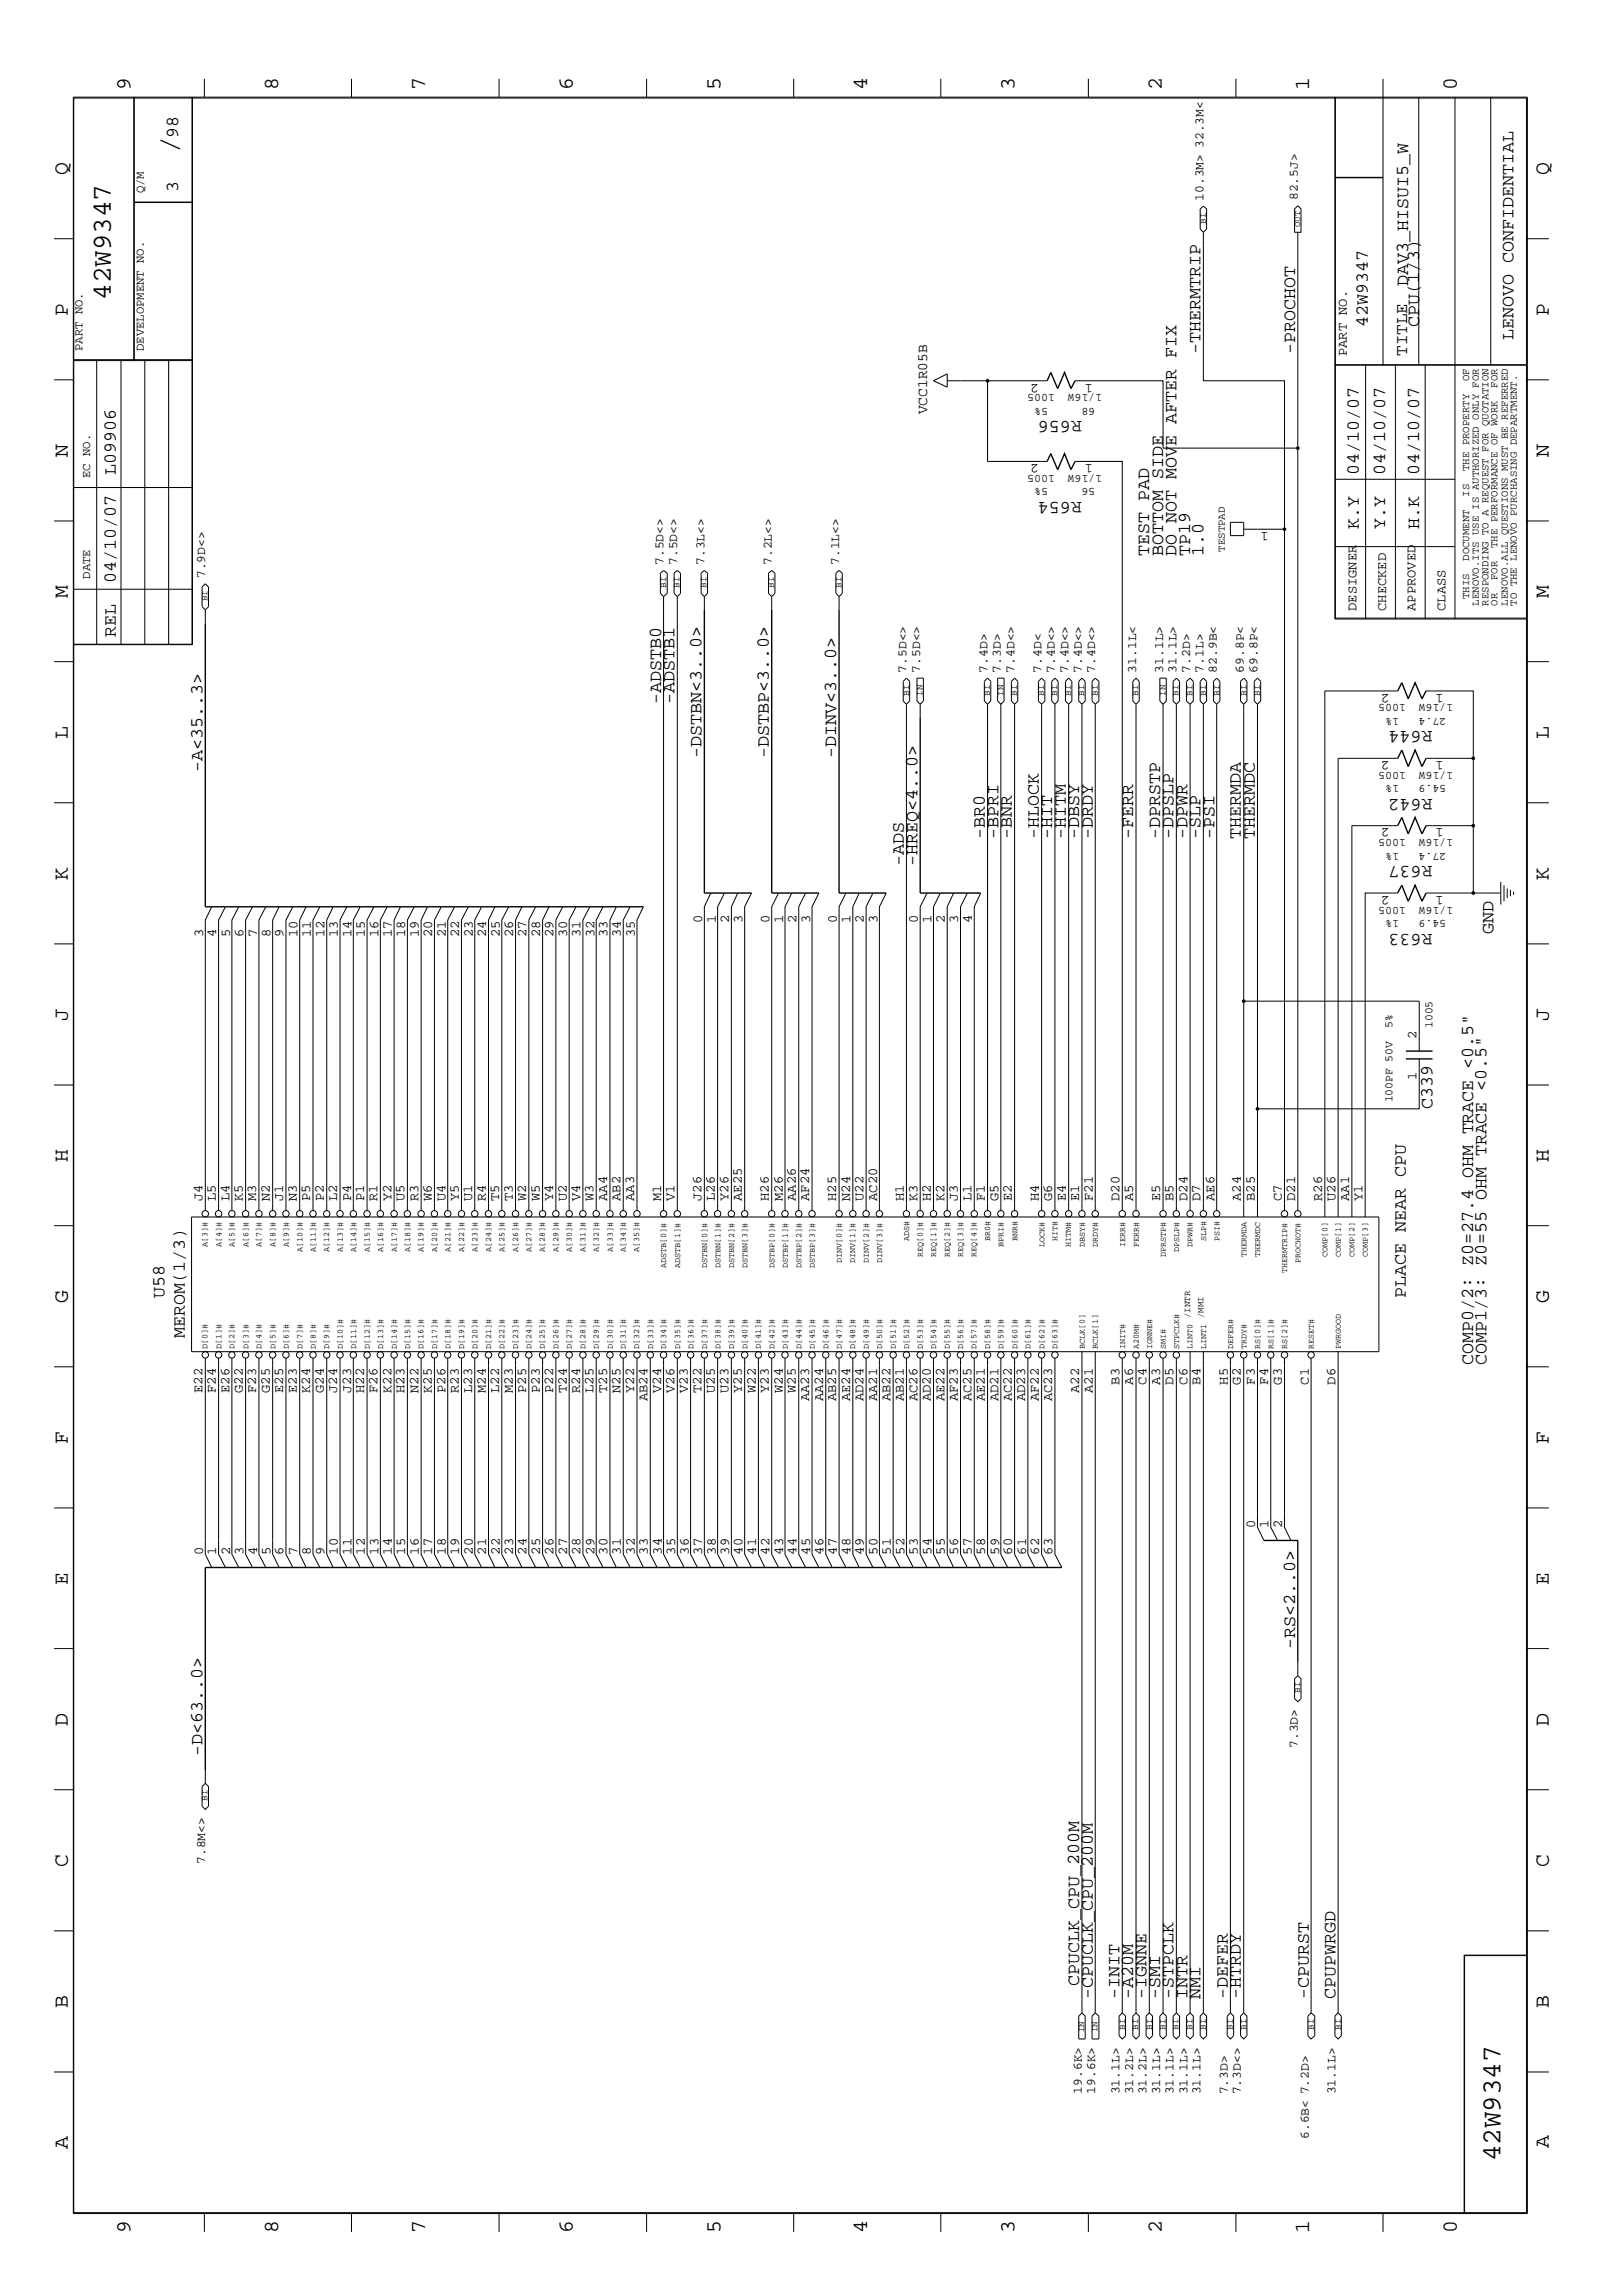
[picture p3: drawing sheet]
<svg xmlns="http://www.w3.org/2000/svg" width="300mm" height="423mm" viewBox="0 0 300 423" stroke-linecap="round" stroke-linejoin="round" font-family="sans-serif">
<defs><g id="words">
<text font-size="5.2" x="32.9" y="28.4" transform="rotate(-90 32.9 28.4)">/</text>
<g font-size="5.1">
<text x="20.5" y="55.4" transform="rotate(-90 20.5 55.4)">42W9347</text>
<text x="277.2" y="399.4" transform="rotate(-90 277.2 399.4)">42W9347</text>
</g>
<g font-size="4">
<text x="24.1" y="16.7" transform="rotate(-90 24.1 16.7)">9</text>
<text x="51.4" y="16.7" transform="rotate(-90 51.4 16.7)">8</text>
<text x="78.6" y="16.7" transform="rotate(-90 78.6 16.7)">7</text>
<text x="105.8" y="16.7" transform="rotate(-90 105.8 16.7)">6</text>
<text x="133.1" y="16.7" transform="rotate(-90 133.1 16.7)">5</text>
<text x="160.2" y="16.7" transform="rotate(-90 160.2 16.7)">4</text>
<text x="187.5" y="16.7" transform="rotate(-90 187.5 16.7)">3</text>
<text x="214.6" y="16.7" transform="rotate(-90 214.6 16.7)">2</text>
<text x="241.9" y="16.7" transform="rotate(-90 241.9 16.7)">1</text>
<text x="269.2" y="16.7" transform="rotate(-90 269.2 16.7)">0</text>
<text x="12.5" y="32.3" transform="rotate(-90 12.5 32.3)">Q</text>
<text x="286.2" y="32.3" transform="rotate(-90 286.2 32.3)">Q</text>
<text x="12.5" y="58.3" transform="rotate(-90 12.5 58.3)">P</text>
<text x="286.2" y="58.3" transform="rotate(-90 286.2 58.3)">P</text>
<text x="12.5" y="84.4" transform="rotate(-90 12.5 84.4)">N</text>
<text x="286.2" y="84.4" transform="rotate(-90 286.2 84.4)">N</text>
<text x="12.5" y="110.5" transform="rotate(-90 12.5 110.5)">M</text>
<text x="286.2" y="110.5" transform="rotate(-90 286.2 110.5)">M</text>
<text x="12.5" y="136.5" transform="rotate(-90 12.5 136.5)">L</text>
<text x="286.2" y="136.5" transform="rotate(-90 286.2 136.5)">L</text>
<text x="12.5" y="162.6" transform="rotate(-90 12.5 162.6)">K</text>
<text x="286.2" y="162.6" transform="rotate(-90 286.2 162.6)">K</text>
<text x="12.5" y="188.6" transform="rotate(-90 12.5 188.6)">J</text>
<text x="286.2" y="188.6" transform="rotate(-90 286.2 188.6)">J</text>
<text x="12.5" y="214.7" transform="rotate(-90 12.5 214.7)">H</text>
<text x="286.2" y="214.7" transform="rotate(-90 286.2 214.7)">H</text>
<text x="12.5" y="240.7" transform="rotate(-90 12.5 240.7)">G</text>
<text x="286.2" y="240.7" transform="rotate(-90 286.2 240.7)">G</text>
<text x="12.5" y="266.8" transform="rotate(-90 12.5 266.8)">F</text>
<text x="286.2" y="266.8" transform="rotate(-90 286.2 266.8)">F</text>
<text x="12.5" y="292.9" transform="rotate(-90 12.5 292.9)">E</text>
<text x="286.2" y="292.9" transform="rotate(-90 286.2 292.9)">E</text>
<text x="12.5" y="318.9" transform="rotate(-90 12.5 318.9)">D</text>
<text x="286.2" y="318.9" transform="rotate(-90 286.2 318.9)">D</text>
<text x="12.5" y="344.9" transform="rotate(-90 12.5 344.9)">C</text>
<text x="286.2" y="344.9" transform="rotate(-90 286.2 344.9)">C</text>
<text x="12.5" y="371" transform="rotate(-90 12.5 371)">B</text>
<text x="286.2" y="371" transform="rotate(-90 286.2 371)">B</text>
<text x="12.5" y="397" transform="rotate(-90 12.5 397)">A</text>
<text x="286.2" y="397" transform="rotate(-90 286.2 397)">A</text>
<text x="24.1" y="412.7" transform="rotate(-90 24.1 412.7)">9</text>
<text x="51.4" y="412.7" transform="rotate(-90 51.4 412.7)">8</text>
<text x="78.6" y="412.7" transform="rotate(-90 78.6 412.7)">7</text>
<text x="105.8" y="412.7" transform="rotate(-90 105.8 412.7)">6</text>
<text x="133.1" y="412.7" transform="rotate(-90 133.1 412.7)">5</text>
<text x="160.2" y="412.7" transform="rotate(-90 160.2 412.7)">4</text>
<text x="187.5" y="412.7" transform="rotate(-90 187.5 412.7)">3</text>
<text x="214.6" y="412.7" transform="rotate(-90 214.6 412.7)">2</text>
<text x="241.9" y="412.7" transform="rotate(-90 241.9 412.7)">1</text>
<text x="269.2" y="412.7" transform="rotate(-90 269.2 412.7)">0</text>
</g>
<g font-size="3.4">
<text x="32.9" y="25.5" transform="rotate(-90 32.9 25.5)">98</text>
<text x="32.9" y="35.5" transform="rotate(-90 32.9 35.5)">3</text>
<text x="260.2" y="52.9" transform="rotate(-90 260.2 52.9)">DAV3_HISUI5_W</text>
<text x="221.8" y="65.4" transform="rotate(-90 221.8 65.4)">-THERMTRIP</text>
<text x="239.3" y="65.4" transform="rotate(-90 239.3 65.4)">-PROCHOT</text>
<text x="252.7" y="60.4" transform="rotate(-90 252.7 60.4)">42W9347</text>
<text x="262.2" y="60.4" transform="rotate(-90 262.2 60.4)">CPU(1/3)</text>
<text x="279.7" y="62.8" transform="rotate(-90 279.7 62.8)">LENOVO CONFIDENTIAL</text>
<text x="199.9" y="77.8" transform="rotate(-180 199.9 77.8)">R656</text>
<text x="21.4" y="87.8" transform="rotate(-90 21.4 87.8)">L09906</text>
<text x="251" y="87.8" transform="rotate(-90 251 87.8)">04/10/07</text>
<text x="255.9" y="87.8" transform="rotate(-90 255.9 87.8)">04/10/07</text>
<text x="262.2" y="87.8" transform="rotate(-90 262.2 87.8)">04/10/07</text>
<text x="199.9" y="92.8" transform="rotate(-180 199.9 92.8)">R654</text>
<text x="251" y="97.8" transform="rotate(-90 251 97.8)">K.Y</text>
<text x="255.9" y="97.8" transform="rotate(-90 255.9 97.8)">Y.Y</text>
<text x="262.2" y="97.8" transform="rotate(-90 262.2 97.8)">H.K</text>
<text x="21.4" y="107.7" transform="rotate(-90 21.4 107.7)">04/10/07</text>
<text x="212.3" y="102.7" transform="rotate(-90 212.3 102.7)">TEST PAD</text>
<text x="214.9" y="102.7" transform="rotate(-90 214.9 102.7)">BOTTOM SIDE</text>
<text x="217.3" y="102.7" transform="rotate(-90 217.3 102.7)">DO NOT MOVE AFTER FIX</text>
<text x="219.9" y="102.7" transform="rotate(-90 219.9 102.7)">TP19</text>
<text x="222.3" y="102.7" transform="rotate(-90 222.3 102.7)">1.0</text>
<text x="21.4" y="117.7" transform="rotate(-90 21.4 117.7)">REL</text>
<text x="122.2" y="130.1" transform="rotate(-90 122.2 130.1)">-ADSTB0</text>
<text x="124.6" y="130.1" transform="rotate(-90 124.6 130.1)">-ADSTB1</text>
<text x="264.7" y="135.1" transform="rotate(-180 264.7 135.1)">R644</text>
<text x="37.4" y="142.6" transform="rotate(-90 37.4 142.6)">-A&lt;35..3&gt;</text>
<text x="129.6" y="140.1" transform="rotate(-90 129.6 140.1)">-DSTBN&lt;3..0&gt;</text>
<text x="142.1" y="140.1" transform="rotate(-90 142.1 140.1)">-DSTBP&lt;3..0&gt;</text>
<text x="154.5" y="140.1" transform="rotate(-90 154.5 140.1)">-DINV&lt;3..0&gt;</text>
<text x="264.7" y="147.6" transform="rotate(-180 264.7 147.6)">R642</text>
<text x="181.9" y="155.1" transform="rotate(-90 181.9 155.1)">-BR0</text>
<text x="184.5" y="155.1" transform="rotate(-90 184.5 155.1)">-BPRI</text>
<text x="186.9" y="155.1" transform="rotate(-90 186.9 155.1)">-BNR</text>
<text x="191.9" y="155.1" transform="rotate(-90 191.9 155.1)">-HLOCK</text>
<text x="194.4" y="155.1" transform="rotate(-90 194.4 155.1)">-HIT</text>
<text x="196.9" y="155.1" transform="rotate(-90 196.9 155.1)">-HITM</text>
<text x="199.4" y="155.1" transform="rotate(-90 199.4 155.1)">-DBSY</text>
<text x="201.9" y="155.1" transform="rotate(-90 201.9 155.1)">-DRDY</text>
<text x="209.4" y="155.1" transform="rotate(-90 209.4 155.1)">-FERR</text>
<text x="214.4" y="155.1" transform="rotate(-90 214.4 155.1)">-DPRSTP</text>
<text x="216.8" y="155.1" transform="rotate(-90 216.8 155.1)">-DPSLP</text>
<text x="219.4" y="155.1" transform="rotate(-90 219.4 155.1)">-DPWR</text>
<text x="221.8" y="155.1" transform="rotate(-90 221.8 155.1)">-SLP</text>
<text x="224.4" y="155.1" transform="rotate(-90 224.4 155.1)">-PSI</text>
<text x="229.3" y="155.1" transform="rotate(-90 229.3 155.1)">THERMDA</text>
<text x="231.8" y="155.1" transform="rotate(-90 231.8 155.1)">THERMDC</text>
<text x="167" y="160" transform="rotate(-90 167 160)">-ADS</text>
<text x="169.5" y="160" transform="rotate(-90 169.5 160)">-HREQ&lt;4..0&gt;</text>
<text x="264.7" y="160" transform="rotate(-180 264.7 160)">R637</text>
<text x="264.7" y="172.6" transform="rotate(-180 264.7 172.6)">R633</text>
<text x="275.9" y="172.6" transform="rotate(-90 275.9 172.6)">GND</text>
<text x="264.7" y="204.9" transform="rotate(-90 264.7 204.9)">C339</text>
<text x="30.4" y="239.8" transform="rotate(-90 30.4 239.8)">U58</text>
<text x="259.8" y="239.8" transform="rotate(-90 259.8 239.8)">PLACE NEAR CPU</text>
<text x="34.1" y="247.3" transform="rotate(-90 34.1 247.3)">MEROM(1/3)</text>
<text x="272.2" y="252.3" transform="rotate(-90 272.2 252.3)">COMP0/2: Z0=27.4 OHM TRACE &lt;0.5&quot;</text>
<text x="274.7" y="252.3" transform="rotate(-90 274.7 252.3)">COMP1/3: Z0=55 OHM TRACE &lt;0.5&quot;</text>
<text x="239.3" y="304.6" transform="rotate(-90 239.3 304.6)">-RS&lt;2..0&gt;</text>
<text x="37.4" y="324.5" transform="rotate(-90 37.4 324.5)">-D&lt;63..0&gt;</text>
<text x="199.4" y="366.9" transform="rotate(-90 199.4 366.9)">CPUCLK_CPU_200M</text>
<text x="201.9" y="369.4" transform="rotate(-90 201.9 369.4)">-CPUCLK_CPU_200M</text>
<text x="206.8" y="369.4" transform="rotate(-90 206.8 369.4)">-INIT</text>
<text x="209.4" y="369.4" transform="rotate(-90 209.4 369.4)">-A20M</text>
<text x="211.8" y="369.4" transform="rotate(-90 211.8 369.4)">-IGNNE</text>
<text x="214.4" y="369.4" transform="rotate(-90 214.4 369.4)">-SMI</text>
<text x="216.8" y="369.4" transform="rotate(-90 216.8 369.4)">-STPCLK</text>
<text x="219.4" y="369.4" transform="rotate(-90 219.4 369.4)">INTR</text>
<text x="221.8" y="369.4" transform="rotate(-90 221.8 369.4)">NMI</text>
<text x="226.8" y="369.4" transform="rotate(-90 226.8 369.4)">-DEFER</text>
<text x="229.3" y="369.4" transform="rotate(-90 229.3 369.4)">-HTRDY</text>
<text x="241.8" y="369.4" transform="rotate(-90 241.8 369.4)">-CPURST</text>
<text x="246.7" y="369.4" transform="rotate(-90 246.7 369.4)">CPUPWRGD</text>
</g>
<text font-size="3.2" x="260" y="65.8" transform="rotate(-90 260 65.8)">TITLE</text>
<text font-size="2.7" x="171.3" y="76.5" transform="rotate(-90 171.3 76.5)">VCC1R05B</text>
<g font-size="2.5">
<text x="248.8" y="65.8" transform="rotate(-90 248.8 65.8)">PART NO.</text>
<text x="191.9" y="70.9" transform="rotate(-180 191.9 70.9)">2</text>
<text x="201.9" y="70.9" transform="rotate(-180 201.9 70.9)">1</text>
<text x="191.9" y="85.8" transform="rotate(-180 191.9 85.8)">2</text>
<text x="201.9" y="85.8" transform="rotate(-180 201.9 85.8)">1</text>
<text x="234.4" y="98.2" transform="rotate(-180 234.4 98.2)">1</text>
<text x="250.6" y="112.9" transform="rotate(-90 250.6 112.9)">DESIGNER</text>
<text x="256.1" y="112.9" transform="rotate(-90 256.1 112.9)">CHECKED</text>
<text x="261.5" y="112.9" transform="rotate(-90 261.5 112.9)">APPROVED</text>
<text x="267" y="112.9" transform="rotate(-90 267 112.9)">CLASS</text>
<text x="256.7" y="128.2" transform="rotate(-180 256.7 128.2)">2</text>
<text x="266.7" y="128.2" transform="rotate(-180 266.7 128.2)">1</text>
<text x="256.7" y="140.6" transform="rotate(-180 256.7 140.6)">2</text>
<text x="266.7" y="140.6" transform="rotate(-180 266.7 140.6)">1</text>
<text x="256.7" y="153.1" transform="rotate(-180 256.7 153.1)">2</text>
<text x="266.7" y="153.1" transform="rotate(-180 266.7 153.1)">1</text>
<text x="256.7" y="165.5" transform="rotate(-180 256.7 165.5)">2</text>
<text x="266.7" y="165.5" transform="rotate(-180 266.7 165.5)">1</text>
<text x="37.5" y="173.1" transform="rotate(-90 37.5 173.1)">3</text>
<text x="40" y="173.1" transform="rotate(-90 40 173.1)">4</text>
<text x="42.5" y="173.1" transform="rotate(-90 42.5 173.1)">5</text>
<text x="45" y="173.1" transform="rotate(-90 45 173.1)">6</text>
<text x="47.5" y="173.1" transform="rotate(-90 47.5 173.1)">7</text>
<text x="50" y="173.1" transform="rotate(-90 50 173.1)">8</text>
<text x="52.4" y="173.1" transform="rotate(-90 52.4 173.1)">9</text>
<text x="54.9" y="173.1" transform="rotate(-90 54.9 173.1)">10</text>
<text x="57.4" y="173.1" transform="rotate(-90 57.4 173.1)">11</text>
<text x="59.9" y="173.1" transform="rotate(-90 59.9 173.1)">12</text>
<text x="62.4" y="173.1" transform="rotate(-90 62.4 173.1)">13</text>
<text x="64.9" y="173.1" transform="rotate(-90 64.9 173.1)">14</text>
<text x="67.4" y="173.1" transform="rotate(-90 67.4 173.1)">15</text>
<text x="69.9" y="173.1" transform="rotate(-90 69.9 173.1)">16</text>
<text x="72.4" y="173.1" transform="rotate(-90 72.4 173.1)">17</text>
<text x="74.8" y="173.1" transform="rotate(-90 74.8 173.1)">18</text>
<text x="77.4" y="173.1" transform="rotate(-90 77.4 173.1)">19</text>
<text x="79.8" y="173.1" transform="rotate(-90 79.8 173.1)">20</text>
<text x="82.4" y="173.1" transform="rotate(-90 82.4 173.1)">21</text>
<text x="84.8" y="173.1" transform="rotate(-90 84.8 173.1)">22</text>
<text x="87.4" y="173.1" transform="rotate(-90 87.4 173.1)">23</text>
<text x="89.8" y="173.1" transform="rotate(-90 89.8 173.1)">24</text>
<text x="92.4" y="173.1" transform="rotate(-90 92.4 173.1)">25</text>
<text x="94.8" y="173.1" transform="rotate(-90 94.8 173.1)">26</text>
<text x="97.3" y="173.1" transform="rotate(-90 97.3 173.1)">27</text>
<text x="99.8" y="173.1" transform="rotate(-90 99.8 173.1)">28</text>
<text x="102.3" y="173.1" transform="rotate(-90 102.3 173.1)">29</text>
<text x="104.8" y="173.1" transform="rotate(-90 104.8 173.1)">30</text>
<text x="107.3" y="173.1" transform="rotate(-90 107.3 173.1)">31</text>
<text x="109.8" y="173.1" transform="rotate(-90 109.8 173.1)">32</text>
<text x="112.3" y="173.1" transform="rotate(-90 112.3 173.1)">33</text>
<text x="114.7" y="173.1" transform="rotate(-90 114.7 173.1)">34</text>
<text x="117.3" y="173.1" transform="rotate(-90 117.3 173.1)">35</text>
<text x="129.7" y="170.6" transform="rotate(-90 129.7 170.6)">0</text>
<text x="132.2" y="170.6" transform="rotate(-90 132.2 170.6)">1</text>
<text x="134.7" y="170.6" transform="rotate(-90 134.7 170.6)">2</text>
<text x="137.2" y="170.6" transform="rotate(-90 137.2 170.6)">3</text>
<text x="142.2" y="170.6" transform="rotate(-90 142.2 170.6)">0</text>
<text x="144.7" y="170.6" transform="rotate(-90 144.7 170.6)">1</text>
<text x="147.2" y="170.6" transform="rotate(-90 147.2 170.6)">2</text>
<text x="149.7" y="170.6" transform="rotate(-90 149.7 170.6)">3</text>
<text x="154.6" y="170.6" transform="rotate(-90 154.6 170.6)">0</text>
<text x="157.1" y="170.6" transform="rotate(-90 157.1 170.6)">1</text>
<text x="159.6" y="170.6" transform="rotate(-90 159.6 170.6)">2</text>
<text x="162.1" y="170.6" transform="rotate(-90 162.1 170.6)">3</text>
<text x="169.6" y="170.6" transform="rotate(-90 169.6 170.6)">0</text>
<text x="172.1" y="170.6" transform="rotate(-90 172.1 170.6)">1</text>
<text x="174.6" y="170.6" transform="rotate(-90 174.6 170.6)">2</text>
<text x="177" y="170.6" transform="rotate(-90 177 170.6)">3</text>
<text x="179.6" y="170.6" transform="rotate(-90 179.6 170.6)">4</text>
<text x="261.7" y="191.9" transform="rotate(-90 261.7 191.9)">2</text>
<text x="261.7" y="199.5" transform="rotate(-90 261.7 199.5)">1</text>
<text x="37.4" y="221.9" transform="rotate(-90 37.4 221.9)">J4</text>
<text x="39.9" y="221.9" transform="rotate(-90 39.9 221.9)">L5</text>
<text x="42.4" y="221.9" transform="rotate(-90 42.4 221.9)">L4</text>
<text x="44.9" y="221.9" transform="rotate(-90 44.9 221.9)">K5</text>
<text x="47.3" y="221.9" transform="rotate(-90 47.3 221.9)">M3</text>
<text x="49.9" y="221.9" transform="rotate(-90 49.9 221.9)">N2</text>
<text x="52.3" y="221.9" transform="rotate(-90 52.3 221.9)">J1</text>
<text x="54.9" y="221.9" transform="rotate(-90 54.9 221.9)">N3</text>
<text x="57.3" y="221.9" transform="rotate(-90 57.3 221.9)">P5</text>
<text x="59.9" y="221.9" transform="rotate(-90 59.9 221.9)">P2</text>
<text x="62.3" y="221.9" transform="rotate(-90 62.3 221.9)">L2</text>
<text x="64.9" y="221.9" transform="rotate(-90 64.9 221.9)">P4</text>
<text x="67.3" y="221.9" transform="rotate(-90 67.3 221.9)">P1</text>
<text x="69.8" y="221.9" transform="rotate(-90 69.8 221.9)">R1</text>
<text x="72.3" y="221.9" transform="rotate(-90 72.3 221.9)">Y2</text>
<text x="74.8" y="221.9" transform="rotate(-90 74.8 221.9)">U5</text>
<text x="77.3" y="221.9" transform="rotate(-90 77.3 221.9)">R3</text>
<text x="79.8" y="221.9" transform="rotate(-90 79.8 221.9)">W6</text>
<text x="82.3" y="221.9" transform="rotate(-90 82.3 221.9)">U4</text>
<text x="84.8" y="221.9" transform="rotate(-90 84.8 221.9)">Y5</text>
<text x="87.2" y="221.9" transform="rotate(-90 87.2 221.9)">U1</text>
<text x="89.7" y="221.9" transform="rotate(-90 89.7 221.9)">R4</text>
<text x="92.2" y="221.9" transform="rotate(-90 92.2 221.9)">T5</text>
<text x="94.7" y="221.9" transform="rotate(-90 94.7 221.9)">T3</text>
<text x="97.2" y="221.9" transform="rotate(-90 97.2 221.9)">W2</text>
<text x="99.7" y="221.9" transform="rotate(-90 99.7 221.9)">W5</text>
<text x="102.2" y="221.9" transform="rotate(-90 102.2 221.9)">Y4</text>
<text x="104.7" y="221.9" transform="rotate(-90 104.7 221.9)">U2</text>
<text x="107.2" y="221.9" transform="rotate(-90 107.2 221.9)">V4</text>
<text x="109.6" y="221.9" transform="rotate(-90 109.6 221.9)">W3</text>
<text x="112.2" y="221.9" transform="rotate(-90 112.2 221.9)">AA4</text>
<text x="114.6" y="221.9" transform="rotate(-90 114.6 221.9)">AB2</text>
<text x="117.2" y="221.9" transform="rotate(-90 117.2 221.9)">AA3</text>
<text x="122.2" y="221.9" transform="rotate(-90 122.2 221.9)">M1</text>
<text x="124.6" y="221.9" transform="rotate(-90 124.6 221.9)">V1</text>
<text x="129.6" y="221.9" transform="rotate(-90 129.6 221.9)">J26</text>
<text x="132.1" y="221.9" transform="rotate(-90 132.1 221.9)">L26</text>
<text x="134.6" y="221.9" transform="rotate(-90 134.6 221.9)">Y26</text>
<text x="137.1" y="221.9" transform="rotate(-90 137.1 221.9)">AE25</text>
<text x="142.1" y="221.9" transform="rotate(-90 142.1 221.9)">H26</text>
<text x="144.6" y="221.9" transform="rotate(-90 144.6 221.9)">M26</text>
<text x="147.1" y="221.9" transform="rotate(-90 147.1 221.9)">AA26</text>
<text x="149.5" y="221.9" transform="rotate(-90 149.5 221.9)">AF24</text>
<text x="154.5" y="221.9" transform="rotate(-90 154.5 221.9)">H25</text>
<text x="157.1" y="221.9" transform="rotate(-90 157.1 221.9)">N24</text>
<text x="159.5" y="221.9" transform="rotate(-90 159.5 221.9)">U22</text>
<text x="162.1" y="221.9" transform="rotate(-90 162.1 221.9)">AC20</text>
<text x="167" y="221.9" transform="rotate(-90 167 221.9)">H1</text>
<text x="169.5" y="221.9" transform="rotate(-90 169.5 221.9)">K3</text>
<text x="172" y="221.9" transform="rotate(-90 172 221.9)">H2</text>
<text x="174.5" y="221.9" transform="rotate(-90 174.5 221.9)">K2</text>
<text x="177" y="221.9" transform="rotate(-90 177 221.9)">J3</text>
<text x="179.5" y="221.9" transform="rotate(-90 179.5 221.9)">L1</text>
<text x="181.9" y="221.9" transform="rotate(-90 181.9 221.9)">F1</text>
<text x="184.5" y="221.9" transform="rotate(-90 184.5 221.9)">G5</text>
<text x="186.9" y="221.9" transform="rotate(-90 186.9 221.9)">E2</text>
<text x="191.9" y="221.9" transform="rotate(-90 191.9 221.9)">H4</text>
<text x="194.4" y="221.9" transform="rotate(-90 194.4 221.9)">G6</text>
<text x="196.9" y="221.9" transform="rotate(-90 196.9 221.9)">E4</text>
<text x="199.4" y="221.9" transform="rotate(-90 199.4 221.9)">E1</text>
<text x="201.9" y="221.9" transform="rotate(-90 201.9 221.9)">F21</text>
<text x="206.8" y="221.9" transform="rotate(-90 206.8 221.9)">D20</text>
<text x="209.4" y="221.9" transform="rotate(-90 209.4 221.9)">A5</text>
<text x="214.4" y="221.9" transform="rotate(-90 214.4 221.9)">E5</text>
<text x="216.8" y="221.9" transform="rotate(-90 216.8 221.9)">B5</text>
<text x="219.4" y="221.9" transform="rotate(-90 219.4 221.9)">D24</text>
<text x="221.8" y="221.9" transform="rotate(-90 221.8 221.9)">D7</text>
<text x="224.4" y="221.9" transform="rotate(-90 224.4 221.9)">AE6</text>
<text x="229.3" y="221.9" transform="rotate(-90 229.3 221.9)">A24</text>
<text x="231.8" y="221.9" transform="rotate(-90 231.8 221.9)">B25</text>
<text x="236.8" y="221.9" transform="rotate(-90 236.8 221.9)">C7</text>
<text x="239.3" y="221.9" transform="rotate(-90 239.3 221.9)">D21</text>
<text x="244.3" y="221.9" transform="rotate(-90 244.3 221.9)">R26</text>
<text x="246.7" y="221.9" transform="rotate(-90 246.7 221.9)">U26</text>
<text x="249.3" y="221.9" transform="rotate(-90 249.3 221.9)">AA1</text>
<text x="251.7" y="221.9" transform="rotate(-90 251.7 221.9)">Y1</text>
<text x="37.4" y="257.4" transform="rotate(-90 37.4 257.4)">E22</text>
<text x="39.9" y="257.4" transform="rotate(-90 39.9 257.4)">F24</text>
<text x="42.4" y="257.4" transform="rotate(-90 42.4 257.4)">E26</text>
<text x="44.9" y="257.4" transform="rotate(-90 44.9 257.4)">G22</text>
<text x="47.3" y="257.4" transform="rotate(-90 47.3 257.4)">F23</text>
<text x="49.9" y="257.4" transform="rotate(-90 49.9 257.4)">G25</text>
<text x="52.3" y="257.4" transform="rotate(-90 52.3 257.4)">E25</text>
<text x="54.9" y="257.4" transform="rotate(-90 54.9 257.4)">E23</text>
<text x="57.3" y="257.4" transform="rotate(-90 57.3 257.4)">K24</text>
<text x="59.9" y="257.4" transform="rotate(-90 59.9 257.4)">G24</text>
<text x="62.3" y="257.4" transform="rotate(-90 62.3 257.4)">J24</text>
<text x="64.9" y="257.4" transform="rotate(-90 64.9 257.4)">J23</text>
<text x="67.3" y="257.4" transform="rotate(-90 67.3 257.4)">H22</text>
<text x="69.8" y="257.4" transform="rotate(-90 69.8 257.4)">F26</text>
<text x="72.3" y="257.4" transform="rotate(-90 72.3 257.4)">K22</text>
<text x="74.8" y="257.4" transform="rotate(-90 74.8 257.4)">H23</text>
<text x="77.3" y="257.4" transform="rotate(-90 77.3 257.4)">N22</text>
<text x="79.8" y="257.4" transform="rotate(-90 79.8 257.4)">K25</text>
<text x="82.3" y="257.4" transform="rotate(-90 82.3 257.4)">P26</text>
<text x="84.8" y="257.4" transform="rotate(-90 84.8 257.4)">R23</text>
<text x="87.2" y="257.4" transform="rotate(-90 87.2 257.4)">L23</text>
<text x="89.7" y="257.4" transform="rotate(-90 89.7 257.4)">M24</text>
<text x="92.2" y="257.4" transform="rotate(-90 92.2 257.4)">L22</text>
<text x="94.7" y="257.4" transform="rotate(-90 94.7 257.4)">M23</text>
<text x="97.2" y="257.4" transform="rotate(-90 97.2 257.4)">P25</text>
<text x="99.7" y="257.4" transform="rotate(-90 99.7 257.4)">P23</text>
<text x="102.2" y="257.4" transform="rotate(-90 102.2 257.4)">P22</text>
<text x="104.7" y="257.4" transform="rotate(-90 104.7 257.4)">T24</text>
<text x="107.2" y="257.4" transform="rotate(-90 107.2 257.4)">R24</text>
<text x="109.6" y="257.4" transform="rotate(-90 109.6 257.4)">L25</text>
<text x="112.2" y="257.4" transform="rotate(-90 112.2 257.4)">T25</text>
<text x="114.6" y="257.4" transform="rotate(-90 114.6 257.4)">N25</text>
<text x="117.2" y="257.4" transform="rotate(-90 117.2 257.4)">Y22</text>
<text x="122.2" y="257.4" transform="rotate(-90 122.2 257.4)">V24</text>
<text x="124.6" y="257.4" transform="rotate(-90 124.6 257.4)">V26</text>
<text x="127.1" y="257.4" transform="rotate(-90 127.1 257.4)">V23</text>
<text x="129.6" y="257.4" transform="rotate(-90 129.6 257.4)">T22</text>
<text x="132.1" y="257.4" transform="rotate(-90 132.1 257.4)">U25</text>
<text x="134.6" y="257.4" transform="rotate(-90 134.6 257.4)">U23</text>
<text x="137.1" y="257.4" transform="rotate(-90 137.1 257.4)">Y25</text>
<text x="139.6" y="257.4" transform="rotate(-90 139.6 257.4)">W22</text>
<text x="142.1" y="257.4" transform="rotate(-90 142.1 257.4)">Y23</text>
<text x="144.6" y="257.4" transform="rotate(-90 144.6 257.4)">W24</text>
<text x="147.1" y="257.4" transform="rotate(-90 147.1 257.4)">W25</text>
<text x="199.4" y="257.4" transform="rotate(-90 199.4 257.4)">A22</text>
<text x="201.9" y="257.4" transform="rotate(-90 201.9 257.4)">A21</text>
<text x="206.8" y="255.9" transform="rotate(-90 206.8 255.9)">B3</text>
<text x="209.4" y="255.9" transform="rotate(-90 209.4 255.9)">A6</text>
<text x="211.8" y="255.9" transform="rotate(-90 211.8 255.9)">C4</text>
<text x="214.4" y="255.9" transform="rotate(-90 214.4 255.9)">A3</text>
<text x="216.8" y="255.9" transform="rotate(-90 216.8 255.9)">D5</text>
<text x="219.4" y="255.9" transform="rotate(-90 219.4 255.9)">C6</text>
<text x="221.8" y="255.9" transform="rotate(-90 221.8 255.9)">B4</text>
<text x="226.8" y="255.9" transform="rotate(-90 226.8 255.9)">H5</text>
<text x="229.3" y="255.9" transform="rotate(-90 229.3 255.9)">G2</text>
<text x="231.8" y="255.9" transform="rotate(-90 231.8 255.9)">F3</text>
<text x="234.3" y="255.9" transform="rotate(-90 234.3 255.9)">F4</text>
<text x="236.8" y="255.9" transform="rotate(-90 236.8 255.9)">G3</text>
<text x="241.8" y="255.9" transform="rotate(-90 241.8 255.9)">C1</text>
<text x="246.7" y="255.9" transform="rotate(-90 246.7 255.9)">D6</text>
<text x="119.6" y="258.9" transform="rotate(-90 119.6 258.9)">AB24</text>
<text x="149.5" y="258.9" transform="rotate(-90 149.5 258.9)">AA23</text>
<text x="152.1" y="258.9" transform="rotate(-90 152.1 258.9)">AA24</text>
<text x="154.5" y="258.9" transform="rotate(-90 154.5 258.9)">AB25</text>
<text x="157.1" y="258.9" transform="rotate(-90 157.1 258.9)">AE24</text>
<text x="159.5" y="258.9" transform="rotate(-90 159.5 258.9)">AD24</text>
<text x="162.1" y="258.9" transform="rotate(-90 162.1 258.9)">AA21</text>
<text x="164.5" y="258.9" transform="rotate(-90 164.5 258.9)">AB22</text>
<text x="167" y="258.9" transform="rotate(-90 167 258.9)">AB21</text>
<text x="169.5" y="258.9" transform="rotate(-90 169.5 258.9)">AC26</text>
<text x="172" y="258.9" transform="rotate(-90 172 258.9)">AD20</text>
<text x="174.5" y="258.9" transform="rotate(-90 174.5 258.9)">AE22</text>
<text x="177" y="258.9" transform="rotate(-90 177 258.9)">AF23</text>
<text x="179.5" y="258.9" transform="rotate(-90 179.5 258.9)">AC25</text>
<text x="181.9" y="258.9" transform="rotate(-90 181.9 258.9)">AE21</text>
<text x="184.5" y="258.9" transform="rotate(-90 184.5 258.9)">AD21</text>
<text x="186.9" y="258.9" transform="rotate(-90 186.9 258.9)">AC22</text>
<text x="189.4" y="258.9" transform="rotate(-90 189.4 258.9)">AD23</text>
<text x="191.9" y="258.9" transform="rotate(-90 191.9 258.9)">AF22</text>
<text x="194.4" y="258.9" transform="rotate(-90 194.4 258.9)">AC23</text>
<text x="37.5" y="287.3" transform="rotate(-90 37.5 287.3)">0</text>
<text x="40" y="287.3" transform="rotate(-90 40 287.3)">1</text>
<text x="42.5" y="287.3" transform="rotate(-90 42.5 287.3)">2</text>
<text x="45" y="287.3" transform="rotate(-90 45 287.3)">3</text>
<text x="47.5" y="287.3" transform="rotate(-90 47.5 287.3)">4</text>
<text x="50" y="287.3" transform="rotate(-90 50 287.3)">5</text>
<text x="52.4" y="287.3" transform="rotate(-90 52.4 287.3)">6</text>
<text x="54.9" y="287.3" transform="rotate(-90 54.9 287.3)">7</text>
<text x="57.4" y="287.3" transform="rotate(-90 57.4 287.3)">8</text>
<text x="59.9" y="287.3" transform="rotate(-90 59.9 287.3)">9</text>
<text x="62.4" y="287.3" transform="rotate(-90 62.4 287.3)">10</text>
<text x="64.9" y="287.3" transform="rotate(-90 64.9 287.3)">11</text>
<text x="67.4" y="287.3" transform="rotate(-90 67.4 287.3)">12</text>
<text x="69.9" y="287.3" transform="rotate(-90 69.9 287.3)">13</text>
<text x="72.4" y="287.3" transform="rotate(-90 72.4 287.3)">14</text>
<text x="74.8" y="287.3" transform="rotate(-90 74.8 287.3)">15</text>
<text x="77.4" y="287.3" transform="rotate(-90 77.4 287.3)">16</text>
<text x="79.8" y="287.3" transform="rotate(-90 79.8 287.3)">17</text>
<text x="82.4" y="287.3" transform="rotate(-90 82.4 287.3)">18</text>
<text x="84.8" y="287.3" transform="rotate(-90 84.8 287.3)">19</text>
<text x="87.4" y="287.3" transform="rotate(-90 87.4 287.3)">20</text>
<text x="89.8" y="287.3" transform="rotate(-90 89.8 287.3)">21</text>
<text x="92.4" y="287.3" transform="rotate(-90 92.4 287.3)">22</text>
<text x="94.8" y="287.3" transform="rotate(-90 94.8 287.3)">23</text>
<text x="97.3" y="287.3" transform="rotate(-90 97.3 287.3)">24</text>
<text x="99.8" y="287.3" transform="rotate(-90 99.8 287.3)">25</text>
<text x="102.3" y="287.3" transform="rotate(-90 102.3 287.3)">26</text>
<text x="104.8" y="287.3" transform="rotate(-90 104.8 287.3)">27</text>
<text x="107.3" y="287.3" transform="rotate(-90 107.3 287.3)">28</text>
<text x="109.8" y="287.3" transform="rotate(-90 109.8 287.3)">29</text>
<text x="112.3" y="287.3" transform="rotate(-90 112.3 287.3)">30</text>
<text x="114.7" y="287.3" transform="rotate(-90 114.7 287.3)">31</text>
<text x="117.3" y="287.3" transform="rotate(-90 117.3 287.3)">32</text>
<text x="119.7" y="287.3" transform="rotate(-90 119.7 287.3)">33</text>
<text x="122.3" y="287.3" transform="rotate(-90 122.3 287.3)">34</text>
<text x="124.7" y="287.3" transform="rotate(-90 124.7 287.3)">35</text>
<text x="127.3" y="287.3" transform="rotate(-90 127.3 287.3)">36</text>
<text x="129.7" y="287.3" transform="rotate(-90 129.7 287.3)">37</text>
<text x="132.2" y="287.3" transform="rotate(-90 132.2 287.3)">38</text>
<text x="134.7" y="287.3" transform="rotate(-90 134.7 287.3)">39</text>
<text x="137.2" y="287.3" transform="rotate(-90 137.2 287.3)">40</text>
<text x="139.7" y="287.3" transform="rotate(-90 139.7 287.3)">41</text>
<text x="142.2" y="287.3" transform="rotate(-90 142.2 287.3)">42</text>
<text x="144.7" y="287.3" transform="rotate(-90 144.7 287.3)">43</text>
<text x="147.2" y="287.3" transform="rotate(-90 147.2 287.3)">44</text>
<text x="149.7" y="287.3" transform="rotate(-90 149.7 287.3)">45</text>
<text x="152.1" y="287.3" transform="rotate(-90 152.1 287.3)">46</text>
<text x="154.6" y="287.3" transform="rotate(-90 154.6 287.3)">47</text>
<text x="157.1" y="287.3" transform="rotate(-90 157.1 287.3)">48</text>
<text x="159.6" y="287.3" transform="rotate(-90 159.6 287.3)">49</text>
<text x="162.1" y="287.3" transform="rotate(-90 162.1 287.3)">50</text>
<text x="164.6" y="287.3" transform="rotate(-90 164.6 287.3)">51</text>
<text x="167.1" y="287.3" transform="rotate(-90 167.1 287.3)">52</text>
<text x="169.6" y="287.3" transform="rotate(-90 169.6 287.3)">53</text>
<text x="172.1" y="287.3" transform="rotate(-90 172.1 287.3)">54</text>
<text x="174.6" y="287.3" transform="rotate(-90 174.6 287.3)">55</text>
<text x="177" y="287.3" transform="rotate(-90 177 287.3)">56</text>
<text x="179.6" y="287.3" transform="rotate(-90 179.6 287.3)">57</text>
<text x="182" y="287.3" transform="rotate(-90 182 287.3)">58</text>
<text x="184.6" y="287.3" transform="rotate(-90 184.6 287.3)">59</text>
<text x="187" y="287.3" transform="rotate(-90 187 287.3)">60</text>
<text x="189.6" y="287.3" transform="rotate(-90 189.6 287.3)">61</text>
<text x="192" y="287.3" transform="rotate(-90 192 287.3)">62</text>
<text x="194.5" y="287.3" transform="rotate(-90 194.5 287.3)">63</text>
<text x="231.9" y="282.3" transform="rotate(-90 231.9 282.3)">0</text>
<text x="234.4" y="282.3" transform="rotate(-90 234.4 282.3)">1</text>
<text x="236.9" y="282.3" transform="rotate(-90 236.9 282.3)">2</text>
</g>
<g font-size="2.4">
<text x="222.3" y="37.1" transform="rotate(-90 222.3 37.1)">10.3M&gt; 32.3M&lt;</text>
<text x="239.8" y="37" transform="rotate(-90 239.8 37)">82.5J&gt;</text>
<text x="37.9" y="106.8" transform="rotate(-90 37.9 106.8)">7.9D&lt;&gt;</text>
<text x="122.6" y="104.4" transform="rotate(-90 122.6 104.4)">7.5D&lt;&gt;</text>
<text x="125.1" y="104.4" transform="rotate(-90 125.1 104.4)">7.5D&lt;&gt;</text>
<text x="130.1" y="104.4" transform="rotate(-90 130.1 104.4)">7.3L&lt;&gt;</text>
<text x="142.6" y="104.4" transform="rotate(-90 142.6 104.4)">7.2L&lt;&gt;</text>
<text x="155" y="104.4" transform="rotate(-90 155 104.4)">7.1L&lt;&gt;</text>
<text x="167.5" y="124.3" transform="rotate(-90 167.5 124.3)">7.5D&lt;&gt;</text>
<text x="170" y="124.3" transform="rotate(-90 170 124.3)">7.5D&lt;&gt;</text>
<text x="182.5" y="124.3" transform="rotate(-90 182.5 124.3)">7.4D&gt;</text>
<text x="184.9" y="124.3" transform="rotate(-90 184.9 124.3)">7.3D&gt;</text>
<text x="187.5" y="124.3" transform="rotate(-90 187.5 124.3)">7.4D&lt;&gt;</text>
<text x="192.4" y="124.3" transform="rotate(-90 192.4 124.3)">7.4D&lt;</text>
<text x="194.9" y="124.3" transform="rotate(-90 194.9 124.3)">7.4D&lt;&gt;</text>
<text x="197.4" y="124.3" transform="rotate(-90 197.4 124.3)">7.4D&lt;&gt;</text>
<text x="199.9" y="124.3" transform="rotate(-90 199.9 124.3)">7.4D&lt;&gt;</text>
<text x="202.4" y="124.3" transform="rotate(-90 202.4 124.3)">7.4D&lt;&gt;</text>
<text x="209.9" y="124.3" transform="rotate(-90 209.9 124.3)">31.1L&lt;</text>
<text x="214.9" y="124.3" transform="rotate(-90 214.9 124.3)">31.1L&gt;</text>
<text x="217.3" y="124.3" transform="rotate(-90 217.3 124.3)">31.1L&gt;</text>
<text x="219.9" y="124.3" transform="rotate(-90 219.9 124.3)">7.2D&gt;</text>
<text x="222.3" y="124.3" transform="rotate(-90 222.3 124.3)">7.1L&gt;</text>
<text x="224.8" y="124.3" transform="rotate(-90 224.8 124.3)">82.9B&lt;</text>
<text x="229.8" y="124.3" transform="rotate(-90 229.8 124.3)">69.8P&lt;</text>
<text x="232.3" y="124.3" transform="rotate(-90 232.3 124.3)">69.8P&lt;</text>
<text x="239.8" y="323" transform="rotate(-90 239.8 323)">7.3D&gt;</text>
<text x="37.9" y="344.4" transform="rotate(-90 37.9 344.4)">7.8M&lt;&gt;</text>
<text x="199.9" y="386.8" transform="rotate(-90 199.9 386.8)">19.6K&gt;</text>
<text x="202.4" y="386.8" transform="rotate(-90 202.4 386.8)">19.6K&gt;</text>
<text x="206.8" y="387" transform="rotate(-90 206.8 387)">31.1L&gt;</text>
<text x="209.4" y="387" transform="rotate(-90 209.4 387)">31.2L&gt;</text>
<text x="211.8" y="387" transform="rotate(-90 211.8 387)">31.2L&gt;</text>
<text x="214.4" y="387" transform="rotate(-90 214.4 387)">31.1L&gt;</text>
<text x="216.8" y="387" transform="rotate(-90 216.8 387)">31.1L&gt;</text>
<text x="219.4" y="387" transform="rotate(-90 219.4 387)">31.1L&gt;</text>
<text x="221.8" y="387" transform="rotate(-90 221.8 387)">31.1L&gt;</text>
<text x="226.8" y="387" transform="rotate(-90 226.8 387)">7.3D&gt;</text>
<text x="229.3" y="387" transform="rotate(-90 229.3 387)">7.3D&lt;&gt;</text>
<text x="246.7" y="387" transform="rotate(-90 246.7 387)">31.1L&gt;</text>
<text x="241.8" y="395.2" transform="rotate(-90 241.8 395.2)">6.6B&lt; 7.2D&gt;</text>
</g>
<g font-size="2.3">
<text x="26.6" y="35.7" transform="rotate(-90 26.6 35.7)">Q/M</text>
<text x="15.2" y="64.9" transform="rotate(-90 15.2 64.9)">PART NO.</text>
<text x="26.6" y="64.9" transform="rotate(-90 26.6 64.9)">DEVELOPMENT NO.</text>
<text x="16.7" y="88.3" transform="rotate(-90 16.7 88.3)">EC NO.</text>
<text x="16.7" y="106.9" transform="rotate(-90 16.7 106.9)">DATE</text>
</g>
<g font-size="2.1">
<text x="193.6" y="75.4" transform="rotate(-180 193.6 75.4)">5%</text>
<text x="194.9" y="72.8" transform="rotate(-180 194.9 72.8)">1005</text>
<text x="202.4" y="75.4" transform="rotate(-180 202.4 75.4)">68</text>
<text x="203.6" y="72.8" transform="rotate(-180 203.6 72.8)">1/16W</text>
<text x="194.9" y="87.8" transform="rotate(-180 194.9 87.8)">1005</text>
<text x="203.6" y="87.8" transform="rotate(-180 203.6 87.8)">1/16W</text>
<text x="193.6" y="90.3" transform="rotate(-180 193.6 90.3)">5%</text>
<text x="202.4" y="90.3" transform="rotate(-180 202.4 90.3)">56</text>
<text x="259.8" y="130.1" transform="rotate(-180 259.8 130.1)">1005</text>
<text x="268.5" y="130.1" transform="rotate(-180 268.5 130.1)">1/16W</text>
<text x="258.5" y="132.7" transform="rotate(-180 258.5 132.7)">1%</text>
<text x="267.2" y="132.7" transform="rotate(-180 267.2 132.7)">27.4</text>
<text x="259.8" y="142.6" transform="rotate(-180 259.8 142.6)">1005</text>
<text x="268.5" y="142.6" transform="rotate(-180 268.5 142.6)">1/16W</text>
<text x="258.5" y="145.1" transform="rotate(-180 258.5 145.1)">1%</text>
<text x="267.2" y="145.1" transform="rotate(-180 267.2 145.1)">54.9</text>
<text x="259.8" y="155.1" transform="rotate(-180 259.8 155.1)">1005</text>
<text x="268.5" y="155.1" transform="rotate(-180 268.5 155.1)">1/16W</text>
<text x="258.5" y="157.6" transform="rotate(-180 258.5 157.6)">1%</text>
<text x="267.2" y="157.6" transform="rotate(-180 267.2 157.6)">27.4</text>
<text x="259.8" y="167.6" transform="rotate(-180 259.8 167.6)">1005</text>
<text x="268.5" y="167.6" transform="rotate(-180 268.5 167.6)">1/16W</text>
<text x="258.5" y="170" transform="rotate(-180 258.5 170)">1%</text>
<text x="267.2" y="170" transform="rotate(-180 267.2 170)">54.9</text>
<text x="257.3" y="190" transform="rotate(-90 257.3 190)">5%</text>
<text x="264.7" y="190" transform="rotate(-90 264.7 190)">1005</text>
<text x="257.3" y="203.7" transform="rotate(-90 257.3 203.7)">100PF 50V</text>
</g>
<g font-size="2">
<text x="271.4" y="70.4" transform="rotate(-90 271.4 70.4)">OF</text>
<text x="276.7" y="71.6" transform="rotate(-90 276.7 71.6)">FOR</text>
<text x="271.4" y="87" transform="rotate(-90 271.4 87)">THE PROPERTY</text>
<text x="271.4" y="91.8" transform="rotate(-90 271.4 91.8)">IS</text>
<text x="226.3" y="101.9" transform="rotate(-90 226.3 101.9)">TESTPAD</text>
<text x="276.7" y="101.3" transform="rotate(-90 276.7 101.3)">THE PERFORMANCE OF WORK</text>
<text x="271.4" y="103.6" transform="rotate(-90 271.4 103.6)">DOCUMENT</text>
<text x="276.7" y="107.2" transform="rotate(-90 276.7 107.2)">FOR</text>
<text x="271.4" y="110.7" transform="rotate(-90 271.4 110.7)">THIS</text>
<text x="273.2" y="111.9" transform="rotate(-90 273.2 111.9)">LENOVO.ITS USE IS AUTHORIZED ONLY FOR</text>
<text x="275" y="111.9" transform="rotate(-90 275 111.9)">RESPONDING TO A REQUEST FOR QUOTATION</text>
<text x="276.7" y="111.9" transform="rotate(-90 276.7 111.9)">OR</text>
<text x="278.6" y="111.9" transform="rotate(-90 278.6 111.9)">LENOVO.ALL QUESTIONS MUST BE REFERRED</text>
<text x="280.2" y="111.9" transform="rotate(-90 280.2 111.9)">TO THE LENOVO PURCHASING DEPARTMENT.</text>
</g>
<g font-size="1.7">
<text x="222.8" y="41.3" transform="rotate(-90 222.8 41.3)">BI</text>
<text x="240.2" y="42" transform="rotate(-90 240.2 42)">OUT</text>
<text x="38.4" y="111.1" transform="rotate(-90 38.4 111.1)">BI</text>
<text x="123.1" y="108.6" transform="rotate(-90 123.1 108.6)">BI</text>
<text x="125.6" y="108.6" transform="rotate(-90 125.6 108.6)">BI</text>
<text x="130.6" y="108.6" transform="rotate(-90 130.6 108.6)">BI</text>
<text x="143" y="108.6" transform="rotate(-90 143 108.6)">BI</text>
<text x="155.4" y="108.6" transform="rotate(-90 155.4 108.6)">BI</text>
<text x="168" y="128.5" transform="rotate(-90 168 128.5)">BI</text>
<text x="170.4" y="128.5" transform="rotate(-90 170.4 128.5)">IN</text>
<text x="182.9" y="128.5" transform="rotate(-90 182.9 128.5)">BI</text>
<text x="185.4" y="128.5" transform="rotate(-90 185.4 128.5)">IN</text>
<text x="187.9" y="128.5" transform="rotate(-90 187.9 128.5)">BI</text>
<text x="192.9" y="128.5" transform="rotate(-90 192.9 128.5)">BI</text>
<text x="195.3" y="128.5" transform="rotate(-90 195.3 128.5)">BI</text>
<text x="197.9" y="128.5" transform="rotate(-90 197.9 128.5)">BI</text>
<text x="200.3" y="128.5" transform="rotate(-90 200.3 128.5)">BI</text>
<text x="202.9" y="128.5" transform="rotate(-90 202.9 128.5)">BI</text>
<text x="210.3" y="128.5" transform="rotate(-90 210.3 128.5)">BI</text>
<text x="215.3" y="128.5" transform="rotate(-90 215.3 128.5)">IN</text>
<text x="217.8" y="128.5" transform="rotate(-90 217.8 128.5)">BI</text>
<text x="220.3" y="128.5" transform="rotate(-90 220.3 128.5)">BI</text>
<text x="222.8" y="128.5" transform="rotate(-90 222.8 128.5)">BI</text>
<text x="225.3" y="128.5" transform="rotate(-90 225.3 128.5)">BI</text>
<text x="230.3" y="128.5" transform="rotate(-90 230.3 128.5)">BI</text>
<text x="232.7" y="128.5" transform="rotate(-90 232.7 128.5)">BI</text>
<text x="219.9" y="243.6" transform="rotate(-90 219.9 243.6)">/INTR</text>
<text x="222.3" y="243.6" transform="rotate(-90 222.3 243.6)">/MMI</text>
<text x="240.2" y="312.8" transform="rotate(-90 240.2 312.8)">BI</text>
<text x="38.4" y="332.7" transform="rotate(-90 38.4 332.7)">BI</text>
<text x="200.3" y="375.5" transform="rotate(-90 200.3 375.5)">IN</text>
<text x="202.8" y="375.5" transform="rotate(-90 202.8 375.5)">IN</text>
<text x="207.9" y="375.1" transform="rotate(-90 207.9 375.1)">BI</text>
<text x="210.3" y="375.1" transform="rotate(-90 210.3 375.1)">BI</text>
<text x="212.9" y="375.1" transform="rotate(-90 212.9 375.1)">BI</text>
<text x="215.3" y="375.1" transform="rotate(-90 215.3 375.1)">BI</text>
<text x="217.8" y="375.1" transform="rotate(-90 217.8 375.1)">BI</text>
<text x="220.3" y="375.1" transform="rotate(-90 220.3 375.1)">BI</text>
<text x="222.8" y="375.1" transform="rotate(-90 222.8 375.1)">BI</text>
<text x="227.8" y="375.1" transform="rotate(-90 227.8 375.1)">BI</text>
<text x="230.3" y="375.1" transform="rotate(-90 230.3 375.1)">BI</text>
<text x="242.7" y="375.1" transform="rotate(-90 242.7 375.1)">BI</text>
<text x="247.7" y="375.1" transform="rotate(-90 247.7 375.1)">BI</text>
</g>
<g font-size="1.6">
<text x="38.4" y="230.4" transform="rotate(-90 38.4 230.4)">A[3]#</text>
<text x="40.9" y="230.4" transform="rotate(-90 40.9 230.4)">A[4]#</text>
<text x="43.3" y="230.4" transform="rotate(-90 43.3 230.4)">A[5]#</text>
<text x="45.9" y="230.4" transform="rotate(-90 45.9 230.4)">A[6]#</text>
<text x="48.3" y="230.4" transform="rotate(-90 48.3 230.4)">A[7]#</text>
<text x="50.9" y="230.4" transform="rotate(-90 50.9 230.4)">A[8]#</text>
<text x="53.3" y="230.4" transform="rotate(-90 53.3 230.4)">A[9]#</text>
<text x="55.9" y="231.3" transform="rotate(-90 55.9 231.3)">A[10]#</text>
<text x="58.3" y="231.3" transform="rotate(-90 58.3 231.3)">A[11]#</text>
<text x="60.8" y="231.3" transform="rotate(-90 60.8 231.3)">A[12]#</text>
<text x="63.3" y="231.3" transform="rotate(-90 63.3 231.3)">A[13]#</text>
<text x="65.8" y="231.3" transform="rotate(-90 65.8 231.3)">A[14]#</text>
<text x="68.3" y="231.3" transform="rotate(-90 68.3 231.3)">A[15]#</text>
<text x="70.8" y="231.3" transform="rotate(-90 70.8 231.3)">A[16]#</text>
<text x="73.3" y="231.3" transform="rotate(-90 73.3 231.3)">A[17]#</text>
<text x="75.8" y="231.3" transform="rotate(-90 75.8 231.3)">A[18]#</text>
<text x="78.2" y="231.3" transform="rotate(-90 78.2 231.3)">A[19]#</text>
<text x="80.8" y="231.3" transform="rotate(-90 80.8 231.3)">A[20]#</text>
<text x="83.2" y="231.3" transform="rotate(-90 83.2 231.3)">A[21]#</text>
<text x="85.8" y="231.3" transform="rotate(-90 85.8 231.3)">A[22]#</text>
<text x="88.2" y="231.3" transform="rotate(-90 88.2 231.3)">A[23]#</text>
<text x="90.8" y="231.3" transform="rotate(-90 90.8 231.3)">A[24]#</text>
<text x="93.2" y="231.3" transform="rotate(-90 93.2 231.3)">A[25]#</text>
<text x="95.8" y="231.3" transform="rotate(-90 95.8 231.3)">A[26]#</text>
<text x="98.2" y="231.3" transform="rotate(-90 98.2 231.3)">A[27]#</text>
<text x="100.7" y="231.3" transform="rotate(-90 100.7 231.3)">A[28]#</text>
<text x="103.2" y="231.3" transform="rotate(-90 103.2 231.3)">A[29]#</text>
<text x="105.7" y="231.3" transform="rotate(-90 105.7 231.3)">A[30]#</text>
<text x="108.2" y="231.3" transform="rotate(-90 108.2 231.3)">A[31]#</text>
<text x="110.7" y="231.3" transform="rotate(-90 110.7 231.3)">A[32]#</text>
<text x="113.2" y="231.3" transform="rotate(-90 113.2 231.3)">A[33]#</text>
<text x="115.7" y="231.3" transform="rotate(-90 115.7 231.3)">A[34]#</text>
<text x="118.1" y="231.3" transform="rotate(-90 118.1 231.3)">A[35]#</text>
<text x="155.5" y="233.3" transform="rotate(-90 155.5 233.3)">DINV[0]#</text>
<text x="158" y="233.3" transform="rotate(-90 158 233.3)">DINV[1]#</text>
<text x="160.5" y="233.3" transform="rotate(-90 160.5 233.3)">DINV[2]#</text>
<text x="163" y="233.3" transform="rotate(-90 163 233.3)">DINV[3]#</text>
<text x="168" y="229.4" transform="rotate(-90 168 229.4)">ADS#</text>
<text x="170.5" y="232.3" transform="rotate(-90 170.5 232.3)">REQ[0]#</text>
<text x="173" y="232.3" transform="rotate(-90 173 232.3)">REQ[1]#</text>
<text x="175.5" y="232.3" transform="rotate(-90 175.5 232.3)">REQ[2]#</text>
<text x="178" y="232.3" transform="rotate(-90 178 232.3)">REQ[3]#</text>
<text x="180.4" y="232.3" transform="rotate(-90 180.4 232.3)">REQ[4]#</text>
<text x="183" y="229.4" transform="rotate(-90 183 229.4)">BR0#</text>
<text x="185.4" y="230.4" transform="rotate(-90 185.4 230.4)">BPRI#</text>
<text x="188" y="229.4" transform="rotate(-90 188 229.4)">BNR#</text>
<text x="193" y="230.4" transform="rotate(-90 193 230.4)">LOCK#</text>
<text x="195.4" y="229.4" transform="rotate(-90 195.4 229.4)">HIT#</text>
<text x="197.9" y="230.4" transform="rotate(-90 197.9 230.4)">HITM#</text>
<text x="200.4" y="230.4" transform="rotate(-90 200.4 230.4)">DBSY#</text>
<text x="202.9" y="230.4" transform="rotate(-90 202.9 230.4)">DRDY#</text>
<text x="207.9" y="230.4" transform="rotate(-90 207.9 230.4)">IERR#</text>
<text x="210.4" y="230.4" transform="rotate(-90 210.4 230.4)">FERR#</text>
<text x="215.4" y="232.3" transform="rotate(-90 215.4 232.3)">DPRSTP#</text>
<text x="217.8" y="231.3" transform="rotate(-90 217.8 231.3)">DPSLP#</text>
<text x="220.3" y="230.4" transform="rotate(-90 220.3 230.4)">DPWR#</text>
<text x="222.8" y="229.4" transform="rotate(-90 222.8 229.4)">SLP#</text>
<text x="225.3" y="229.4" transform="rotate(-90 225.3 229.4)">PSI#</text>
<text x="230.3" y="232.3" transform="rotate(-90 230.3 232.3)">THERMDA</text>
<text x="232.8" y="232.3" transform="rotate(-90 232.8 232.3)">THERMDC</text>
<text x="240.3" y="233.3" transform="rotate(-90 240.3 233.3)">PROCHOT#</text>
<text x="245.3" y="232.3" transform="rotate(-90 245.3 232.3)">COMP[0]</text>
<text x="247.7" y="232.3" transform="rotate(-90 247.7 232.3)">COMP[1]</text>
<text x="250.3" y="232.3" transform="rotate(-90 250.3 232.3)">COMP[2]</text>
<text x="252.7" y="232.3" transform="rotate(-90 252.7 232.3)">COMP[3]</text>
<text x="123.1" y="234.4" transform="rotate(-90 123.1 234.4)">ADSTB[0]#</text>
<text x="125.6" y="234.4" transform="rotate(-90 125.6 234.4)">ADSTB[1]#</text>
<text x="130.6" y="234.4" transform="rotate(-90 130.6 234.4)">DSTBN[0]#</text>
<text x="133.1" y="234.4" transform="rotate(-90 133.1 234.4)">DSTBN[1]#</text>
<text x="135.6" y="234.4" transform="rotate(-90 135.6 234.4)">DSTBN[2]#</text>
<text x="138.1" y="234.4" transform="rotate(-90 138.1 234.4)">DSTBN[3]#</text>
<text x="143.1" y="234.4" transform="rotate(-90 143.1 234.4)">DSTBP[0]#</text>
<text x="145.5" y="234.4" transform="rotate(-90 145.5 234.4)">DSTBP[1]#</text>
<text x="148.1" y="234.4" transform="rotate(-90 148.1 234.4)">DSTBP[2]#</text>
<text x="150.5" y="234.4" transform="rotate(-90 150.5 234.4)">DSTBP[3]#</text>
<text x="237.8" y="235.3" transform="rotate(-90 237.8 235.3)">THERMTRIP#</text>
<text x="38.4" y="249.3" transform="rotate(-90 38.4 249.3)">D[0]#</text>
<text x="40.9" y="249.3" transform="rotate(-90 40.9 249.3)">D[1]#</text>
<text x="43.3" y="249.3" transform="rotate(-90 43.3 249.3)">D[2]#</text>
<text x="45.9" y="249.3" transform="rotate(-90 45.9 249.3)">D[3]#</text>
<text x="48.3" y="249.3" transform="rotate(-90 48.3 249.3)">D[4]#</text>
<text x="50.9" y="249.3" transform="rotate(-90 50.9 249.3)">D[5]#</text>
<text x="53.3" y="249.3" transform="rotate(-90 53.3 249.3)">D[6]#</text>
<text x="55.9" y="249.3" transform="rotate(-90 55.9 249.3)">D[7]#</text>
<text x="58.3" y="249.3" transform="rotate(-90 58.3 249.3)">D[8]#</text>
<text x="60.8" y="249.3" transform="rotate(-90 60.8 249.3)">D[9]#</text>
<text x="63.3" y="249.3" transform="rotate(-90 63.3 249.3)">D[10]#</text>
<text x="65.8" y="249.3" transform="rotate(-90 65.8 249.3)">D[11]#</text>
<text x="68.3" y="249.3" transform="rotate(-90 68.3 249.3)">D[12]#</text>
<text x="70.8" y="249.3" transform="rotate(-90 70.8 249.3)">D[13]#</text>
<text x="73.3" y="249.3" transform="rotate(-90 73.3 249.3)">D[14]#</text>
<text x="75.8" y="249.3" transform="rotate(-90 75.8 249.3)">D[15]#</text>
<text x="78.2" y="249.3" transform="rotate(-90 78.2 249.3)">D[16]#</text>
<text x="80.8" y="249.3" transform="rotate(-90 80.8 249.3)">D[17]#</text>
<text x="83.2" y="249.3" transform="rotate(-90 83.2 249.3)">D[18]#</text>
<text x="85.8" y="249.3" transform="rotate(-90 85.8 249.3)">D[19]#</text>
<text x="88.2" y="249.3" transform="rotate(-90 88.2 249.3)">D[20]#</text>
<text x="90.8" y="249.3" transform="rotate(-90 90.8 249.3)">D[21]#</text>
<text x="93.2" y="249.3" transform="rotate(-90 93.2 249.3)">D[22]#</text>
<text x="95.8" y="249.3" transform="rotate(-90 95.8 249.3)">D[23]#</text>
<text x="98.2" y="249.3" transform="rotate(-90 98.2 249.3)">D[24]#</text>
<text x="100.7" y="249.3" transform="rotate(-90 100.7 249.3)">D[25]#</text>
<text x="103.2" y="249.3" transform="rotate(-90 103.2 249.3)">D[26]#</text>
<text x="105.7" y="249.3" transform="rotate(-90 105.7 249.3)">D[27]#</text>
<text x="108.2" y="249.3" transform="rotate(-90 108.2 249.3)">D[28]#</text>
<text x="110.7" y="249.3" transform="rotate(-90 110.7 249.3)">D[29]#</text>
<text x="113.2" y="249.3" transform="rotate(-90 113.2 249.3)">D[30]#</text>
<text x="115.7" y="249.3" transform="rotate(-90 115.7 249.3)">D[31]#</text>
<text x="118.1" y="249.3" transform="rotate(-90 118.1 249.3)">D[32]#</text>
<text x="120.6" y="249.3" transform="rotate(-90 120.6 249.3)">D[33]#</text>
<text x="123.1" y="249.3" transform="rotate(-90 123.1 249.3)">D[34]#</text>
<text x="125.6" y="249.3" transform="rotate(-90 125.6 249.3)">D[35]#</text>
<text x="128.1" y="249.3" transform="rotate(-90 128.1 249.3)">D[36]#</text>
<text x="130.6" y="249.3" transform="rotate(-90 130.6 249.3)">D[37]#</text>
<text x="133.1" y="249.3" transform="rotate(-90 133.1 249.3)">D[38]#</text>
<text x="135.6" y="249.3" transform="rotate(-90 135.6 249.3)">D[39]#</text>
<text x="138.1" y="249.3" transform="rotate(-90 138.1 249.3)">D[40]#</text>
<text x="140.5" y="249.3" transform="rotate(-90 140.5 249.3)">D[41]#</text>
<text x="143.1" y="249.3" transform="rotate(-90 143.1 249.3)">D[42]#</text>
<text x="145.5" y="249.3" transform="rotate(-90 145.5 249.3)">D[43]#</text>
<text x="148.1" y="249.3" transform="rotate(-90 148.1 249.3)">D[44]#</text>
<text x="150.5" y="249.3" transform="rotate(-90 150.5 249.3)">D[45]#</text>
<text x="153.1" y="249.3" transform="rotate(-90 153.1 249.3)">D[46]#</text>
<text x="155.5" y="249.3" transform="rotate(-90 155.5 249.3)">D[47]#</text>
<text x="158" y="249.3" transform="rotate(-90 158 249.3)">D[48]#</text>
<text x="160.5" y="249.3" transform="rotate(-90 160.5 249.3)">D[49]#</text>
<text x="163" y="249.3" transform="rotate(-90 163 249.3)">D[50]#</text>
<text x="165.5" y="249.3" transform="rotate(-90 165.5 249.3)">D[51]#</text>
<text x="168" y="249.3" transform="rotate(-90 168 249.3)">D[52]#</text>
<text x="170.5" y="249.3" transform="rotate(-90 170.5 249.3)">D[53]#</text>
<text x="173" y="249.3" transform="rotate(-90 173 249.3)">D[54]#</text>
<text x="175.5" y="249.3" transform="rotate(-90 175.5 249.3)">D[55]#</text>
<text x="178" y="249.3" transform="rotate(-90 178 249.3)">D[56]#</text>
<text x="180.4" y="249.3" transform="rotate(-90 180.4 249.3)">D[57]#</text>
<text x="183" y="249.3" transform="rotate(-90 183 249.3)">D[58]#</text>
<text x="185.4" y="249.3" transform="rotate(-90 185.4 249.3)">D[59]#</text>
<text x="188" y="249.3" transform="rotate(-90 188 249.3)">D[60]#</text>
<text x="190.4" y="249.3" transform="rotate(-90 190.4 249.3)">D[61]#</text>
<text x="193" y="249.3" transform="rotate(-90 193 249.3)">D[62]#</text>
<text x="195.4" y="249.3" transform="rotate(-90 195.4 249.3)">D[63]#</text>
<text x="200.4" y="249.3" transform="rotate(-90 200.4 249.3)">BCLK[0]</text>
<text x="202.9" y="249.3" transform="rotate(-90 202.9 249.3)">BCLK[1]</text>
<text x="207.9" y="249.3" transform="rotate(-90 207.9 249.3)">INIT#</text>
<text x="210.4" y="249.3" transform="rotate(-90 210.4 249.3)">A20M#</text>
<text x="212.9" y="249.3" transform="rotate(-90 212.9 249.3)">IGNNE#</text>
<text x="215.4" y="249.3" transform="rotate(-90 215.4 249.3)">SMI#</text>
<text x="217.8" y="249.3" transform="rotate(-90 217.8 249.3)">STPCLK#</text>
<text x="220.3" y="249.3" transform="rotate(-90 220.3 249.3)">LINT0</text>
<text x="222.8" y="249.3" transform="rotate(-90 222.8 249.3)">LINT1</text>
<text x="227.8" y="249.3" transform="rotate(-90 227.8 249.3)">DEFER#</text>
<text x="230.3" y="249.3" transform="rotate(-90 230.3 249.3)">TRDY#</text>
<text x="232.8" y="249.3" transform="rotate(-90 232.8 249.3)">RS[0]#</text>
<text x="235.3" y="249.3" transform="rotate(-90 235.3 249.3)">RS[1]#</text>
<text x="237.8" y="249.3" transform="rotate(-90 237.8 249.3)">RS[2]#</text>
<text x="242.7" y="249.3" transform="rotate(-90 242.7 249.3)">RESET#</text>
<text x="247.7" y="249.3" transform="rotate(-90 247.7 249.3)">PWRGOOD</text>
</g>
</g></defs>
<g fill="none" stroke="#000" stroke-width=".18">
<path d="M13.5 17.9h268.7v391.1h-268.7zM13.6 18.1h268.4v390.8h-268.4zM24.7 17.9v48.7M24.8 17.9v48.7M35.5 17.9v101.2M35.6 17.9v101.2h-22.1M37.8 14.6v3.3M64.9 14.6v3.3M92.2 14.6v3.3M119.5 14.6v3.3M146.6 14.6v3.3M173.8 14.6v3.3"/>
<path d="M201.1 14.6v3.3M228.3 14.6v3.3M246.6 17.9v96.5h35.4M246.7 17.9v96.5M255.5 14.6v52.9M262.1 17.9v49.6M268.8 17.9v96.5M275.4 17.9v49.6M24.8 37.4h10.8M24.8 37.3h10.8M221.7 38.6l.6-.5 .6 .5v3.7l-.6 .6-.6-.6zM239.8 38l.6 .6v4.3h-1.2v-4.3z"/>
<path d="M246.6 32.9h8.9M246.6 32.8h8.9M10 44.1h3.5M222.3 42.9v27.5h15v27.4h-7.5M239.8 42.9v180.8M282 44.1h4.2M10 70.2h3.5M13.5 66.6h22.1M13.5 66.5h22.1M17.9 66.6v52.5M22.4 66.6v52.5M26.8 66.6v52.5"/>
<path d="M31.2 66.6v52.4M172.5 70.4l2.5-1.3v2.4zM175 70.4h18.5M182.5 70.4v14.9h11M198.6 70.4h16.3v12.4h24.9M246.6 67.5h35.4M246.6 67.4h35.4M252.3 67.5v46.9M257.8 67.5v46.9M263.3 67.5v46.9M282 70.2h4.2M10 96.3h3.5"/>
<path d="M13.5 90.1h22.1M198.6 85.3h8.7v138.4M227.3 96.5h2.5v2.5h-2.5zM237.3 97.8v125.9M246.6 88.6h22.2M282 96.3h4.2M13.5 119h22.1M13.5 108.9h22.1M37.9 112.7v2.5M37.9 107.9l.6 .6v3.6l-.6 .6-.6-.6v-3.6zM122 105.9l.6-.5 .7 .5v3.7l-.7 .6-.6-.6zM122.6 110.2v113.5"/>
<path d="M124.5 105.9l.6-.5 .6 .5v3.7l-.6 .6-.6-.6zM125.1 110.2v113.5M129.5 105.9l.6-.5 .6 .5v3.7l-.6 .6-.6-.6zM130.1 110.2v2.5M142 105.9l.6-.5 .6 .5v3.7l-.6 .6-.6-.6zM142.6 110.2v2.5M154.4 105.9l.6-.5 .6 .5v3.7l-.6 .6-.6-.6zM155 110.2v2.5M246.6 114.2h35.4M246.6 101h22.2M10 122.3h3.5M166.9 125.9l.6-.6 .6 .6v3.6l-.6 .6-.6-.6z"/>
<path d="M167.5 130.1v93.6M169.4 125.3h1.2v4.2l-.6 .6-.6-.6zM170 130.1v2.6M181.9 125.9l.6-.6 .5 .6v3.6l-.5 .6-.6-.6zM182.5 130.1v93.6M184.3 125.3h1.2v4.2l-.6 .6-.6-.6zM184.9 130.1v93.6M186.9 125.9l.6-.6 .5 .6v3.6l-.5 .6-.6-.6zM187.5 130.1v93.6M191.9 125.9l.5-.6 .6 .6v3.6l-.6 .6-.5-.6zM192.4 130.1v93.6M194.3 125.9l.6-.6 .6 .6v3.6l-.6 .6-.6-.6z"/>
<path d="M194.9 130.1v93.6M197.4 130.1v93.6M197.4 125.3l.6 .6v3.6l-.6 .6-.5-.6v-3.6zM199.9 130.1v93.6M199.9 125.3l.6 .6v3.6l-.6 .6-.6-.6v-3.6zM201.8 125.9l.6-.6 .6 .6v3.6l-.6 .6-.6-.6zM202.4 130.1v93.6M209.3 125.9l.6-.6 .6 .6v3.6l-.6 .6-.6-.6zM209.9 130.1v93.6M214.3 125.3h1.2v4.2l-.6 .6-.6-.6zM214.9 130.1v93.6M217.3 130.1v93.6"/>
<path d="M217.3 125.3l.6 .6v3.6l-.6 .6-.6-.6v-3.6zM219.2 125.9l.7-.6 .6 .6v3.6l-.6 .6-.7-.6zM219.9 130.1v93.6M221.7 125.9l.6-.6 .6 .6v3.6l-.6 .6-.6-.6zM222.3 130.1v93.6M224.2 125.9l.6-.6 .6 .6v3.6l-.6 .6-.6-.6zM224.8 130.1v93.6M229.2 125.9l.6-.6 .6 .6v3.6l-.6 .6-.6-.6zM229.8 130.1v94.8M231.7 125.9l.6-.6 .6 .6v3.6l-.6 .6-.6-.6zM232.3 130.1v94.8M258.2 127.7h-13.4v97.2"/>
<path d="M263.5 127.7h8.7v24.9M282 122.3h4.2M10 148.3h3.5M258.2 152.6h-8.4v72.3M258.2 140.1h-11v84.8M263.5 152.6h8.7M263.5 140.1h8.7M272.2 152.6v12.4M282 148.3h4.2M10 174.4h3.5M39.1 167.6l-1.2 2.4v53.7M41.7 167.6l-1.3 2.4v53.7"/>
<path d="M44.1 167.6l-1.3 2.4v53.7M46.7 167.6l-1.3 2.4v53.7M49.1 167.6l-1.3 2.4v53.7M51.6 167.6l-1.2 2.4v53.7M54.1 167.6l-1.3 2.4v53.7M56.6 167.6l-1.2 2.4v53.7M59.1 167.6l-1.3 2.4v53.7M61.6 167.6l-1.2 2.4v53.7M64.1 167.6l-1.3 2.4v53.7M66.5 167.6l-1.2 2.4v53.7M69.1 167.6l-1.3 2.4v53.7M71.5 167.6l-1.2 2.4v53.7"/>
<path d="M74 167.6l-1.2 2.4v53.7M76.5 167.6l-1.2 2.4v53.7M79 167.6l-1.2 2.4v53.7M81.5 167.6l-1.2 2.4v53.7M84 167.6l-1.3 2.4v53.7M86.5 167.6l-1.2 2.4v53.7M89 167.6l-1.3 2.4v53.7M91.4 167.6l-1.1 2.4v53.7M94 167.6l-1.3 2.4v53.7M96.4 167.6l-1.1 2.4v53.7M99 167.6l-1.3 2.4v53.7M101.4 167.6l-1.2 2.4v53.7"/>
<path d="M104 167.6l-1.3 2.4v53.7M106.4 167.6l-1.2 2.4v53.7M109 167.6l-1.3 2.4v53.7M111.4 167.6l-1.2 2.4v53.7M113.9 167.6l-1.2 2.4v53.7M116.4 167.6l-1.3 2.4v53.7M118.9 167.6l-1.2 2.4v53.7M131.3 165l-1.2 2.6v56.1M133.9 165l-1.3 2.6v56.1M136.3 165l-1.2 2.6v56.1M138.9 165l-1.3 2.6v56.1M143.8 165l-1.2 2.6v56.1"/>
<path d="M146.3 165l-1.3 2.6v56.1M148.8 165l-1.2 2.6v56.1M151.3 165l-1.3 2.6v56.1M156.3 165l-1.3 2.6v56.1M158.8 165l-1.2 2.6v56.1M161.3 165l-1.3 2.6v56.1M163.7 165l-1.2 2.6v56.1M171.3 165l-1.3 2.6v56.1M173.7 165l-1.2 2.6v56.1M176.2 165l-1.2 2.6v56.1M178.7 165l-1.2 2.6v56.1M181.2 165l-1.2 2.6v56.1"/>
<path d="M258.2 165h-6v59.9M263.5 165h13.7M277.3 163v4.1M277.9 163.6v2.9M278.5 164.2v1.7M279.1 164.4v1.2M279.7 164.8v.6M282 174.4h4.2M229.8 185h32.4v9.2M262.2 195.7v9.2h-29.9M10 200.5h3.5M282 200.5h4.2"/>
<path d="M10 226.5h3.5M35.4 224.9h219.4v24.9h-219.4zM282 226.5h4.2M10 252.6h3.5M37.9 251v36.2l1.2 2.4M40.4 251v36.2l1.3 2.4M42.8 251v36.2l1.3 2.4M45.4 251v36.2l1.3 2.4M47.8 251v36.2l1.3 2.4M50.4 251v36.2l1.2 2.4M52.8 251v36.2l1.3 2.4M55.4 251v36.2l1.2 2.4"/>
<path d="M57.8 251v36.2l1.3 2.4M60.4 251v36.2l1.2 2.4M62.8 251v36.2l1.3 2.4M65.3 251v36.2l1.2 2.4M67.8 251v36.2l1.3 2.4M70.3 251v36.2l1.2 2.4M72.8 251v36.2l1.2 2.4M75.3 251v36.2l1.2 2.4M77.8 251v36.2l1.2 2.4M80.3 251v36.2l1.2 2.4M82.7 251v36.2l1.3 2.4M85.3 251v36.2l1.2 2.4"/>
<path d="M87.7 251v36.2l1.3 2.4M90.3 251v36.2l1.1 2.4M92.7 251v36.2l1.3 2.4M95.3 251v36.2l1.1 2.4M97.7 251v36.2l1.3 2.4M100.2 251v36.2l1.2 2.4M102.7 251v36.2l1.3 2.4M105.2 251v36.2l1.2 2.4M107.7 251v36.2l1.3 2.4M110.2 251v36.2l1.2 2.4M112.7 251v36.2l1.2 2.4M115.1 251v36.2l1.3 2.4"/>
<path d="M117.7 251v36.2l1.2 2.4M120.1 251v36.2l1.3 2.4M122.6 251v36.2l1.3 2.4M125.1 251v36.2l1.3 2.4M127.6 251v36.2l1.3 2.4M130.1 251v36.2l1.2 2.4M132.6 251v36.2l1.3 2.4M135.1 251v36.2l1.2 2.4M137.6 251v36.2l1.3 2.4M140.1 251v36.2l1.2 2.4M142.6 251v36.2l1.2 2.4M145 251v36.2l1.3 2.4"/>
<path d="M147.6 251v36.2l1.2 2.4M150 251v36.2l1.3 2.4M152.6 251v36.2l1.2 2.4M155 251v36.2l1.3 2.4M157.6 251v36.2l1.2 2.4M160 251v36.2l1.3 2.4M162.5 251v36.2l1.2 2.4M165 251v36.2l1.3 2.4M167.5 251v36.2l1.2 2.4M170 251v36.2l1.3 2.4M172.5 251v36.2l1.2 2.4M175 251v36.2l1.2 2.4"/>
<path d="M177.5 251v36.2l1.2 2.4M180 251v36.2l1.2 2.4M182.5 251v36.2l1.2 2.4M184.9 251v36.2l1.3 2.4M187.5 251v36.2l1.2 2.4M189.9 251v36.2l1.3 2.4M192.4 251v36.2l1.2 2.4M194.9 251v36.2l1.3 2.4M199.9 249.8v122.1M202.4 249.8v122.1M207.3 251v120.9M209.9 251v120.9"/>
<path d="M212.3 251v120.9M214.9 251v120.9M217.3 251v120.9M219.9 249.8v122.1M222.3 249.8v122.1M227.3 251v120.9M229.8 251v120.9M232.3 251v31.2l1.2 2.4M234.8 251v31.2l1.3 2.4M237.3 251v31.2l1.2 2.4M242.2 251v120.9M247.2 249.8v122.1"/>
<path d="M282 252.6h4.2M10 278.6h3.5M282 278.6h4.2M10 304.6h3.5M239.8 309.6l.6 .6v3.7l-.6 .6-.6-.6v-3.7zM239.8 307.1v2.5M282 304.6h4.2M10 330.7h3.5M37.9 329.5l.6 .6v3.7l-.6 .5-.6-.5v-3.7zM37.9 327.1v2.4M282 330.7h4.2M10 356.8h3.5"/>
<path d="M282 356.8h4.2M199.9 371.9l.6 .6v4.3h-1.2v-4.3zM202.4 371.9l.6 .6v4.3h-1.2v-4.3zM206.8 372.5l.5-.6 .6 .6v3.7l-.6 .6-.5-.6zM209.3 372.5l.6-.6 .6 .6v3.7l-.6 .6-.6-.6zM211.8 372.5l.5-.6 .6 .6v3.7l-.6 .6-.5-.6zM214.3 372.5l.6-.6 .6 .6v3.7l-.6 .6-.6-.6zM217.3 371.9l.6 .6v3.7l-.6 .6-.6-.6v-3.7zM219.2 372.5l.7-.6 .6 .6v3.7l-.6 .6-.7-.6zM222.3 371.9l.6 .6v3.7l-.6 .6-.6-.6v-3.7zM227.3 371.9l.6 .6v3.7l-.6 .6-.6-.6v-3.7zM229.2 372.5l.6-.6 .6 .6v3.7l-.6 .6-.6-.6z"/>
<path d="M242.2 371.9l.7 .6v3.7l-.7 .6-.6-.6v-3.7zM247.2 371.9l.6 .6v3.7l-.6 .6-.6-.6v-3.7zM270.5 361.4h11.5M270.6 361.3v47.7M282 361.3h-11.5v47.7M10 382.9h3.5M282 382.9h4.2M37.8 409v3.4M64.9 409v3.4M92.2 409v3.4M119.5 409v3.4M146.6 409v3.4"/>
<path d="M173.8 409v3.4M201.1 409v3.4M228.3 409v3.4M255.5 409v3.4"/>
<circle cx="37.9" cy="224.3" r=".59"/>
<circle cx="40.4" cy="224.3" r=".59"/>
<circle cx="42.8" cy="224.3" r=".59"/>
<circle cx="45.4" cy="224.3" r=".59"/>
<circle cx="47.8" cy="224.3" r=".59"/>
<circle cx="50.4" cy="224.3" r=".59"/>
<circle cx="52.8" cy="224.3" r=".59"/>
<circle cx="55.4" cy="224.3" r=".59"/>
<circle cx="57.8" cy="224.3" r=".59"/>
<circle cx="60.4" cy="224.3" r=".59"/>
<circle cx="62.8" cy="224.3" r=".59"/>
<circle cx="65.3" cy="224.3" r=".59"/>
<circle cx="67.8" cy="224.3" r=".59"/>
<circle cx="70.3" cy="224.3" r=".59"/>
<circle cx="72.8" cy="224.3" r=".59"/>
<circle cx="75.3" cy="224.3" r=".59"/>
<circle cx="77.8" cy="224.3" r=".59"/>
<circle cx="80.3" cy="224.3" r=".59"/>
<circle cx="82.7" cy="224.3" r=".59"/>
<circle cx="85.3" cy="224.3" r=".59"/>
<circle cx="87.7" cy="224.3" r=".59"/>
<circle cx="90.3" cy="224.3" r=".59"/>
<circle cx="92.7" cy="224.3" r=".59"/>
<circle cx="95.2" cy="224.3" r=".59"/>
<circle cx="97.7" cy="224.3" r=".59"/>
<circle cx="100.2" cy="224.3" r=".59"/>
<circle cx="102.7" cy="224.3" r=".59"/>
<circle cx="105.2" cy="224.3" r=".59"/>
<circle cx="107.7" cy="224.3" r=".59"/>
<circle cx="110.2" cy="224.3" r=".59"/>
<circle cx="112.7" cy="224.3" r=".59"/>
<circle cx="115.1" cy="224.3" r=".59"/>
<circle cx="117.7" cy="224.3" r=".59"/>
<circle cx="122.6" cy="224.3" r=".59"/>
<circle cx="125.1" cy="224.3" r=".59"/>
<circle cx="130.1" cy="224.3" r=".59"/>
<circle cx="132.6" cy="224.3" r=".59"/>
<circle cx="135.1" cy="224.3" r=".59"/>
<circle cx="137.6" cy="224.3" r=".59"/>
<circle cx="142.6" cy="224.3" r=".59"/>
<circle cx="145" cy="224.3" r=".59"/>
<circle cx="147.6" cy="224.3" r=".59"/>
<circle cx="150" cy="224.3" r=".59"/>
<circle cx="155" cy="224.3" r=".59"/>
<circle cx="157.6" cy="224.3" r=".59"/>
<circle cx="160" cy="224.3" r=".59"/>
<circle cx="162.5" cy="224.3" r=".59"/>
<circle cx="167.5" cy="224.3" r=".59"/>
<circle cx="170" cy="224.3" r=".59"/>
<circle cx="172.5" cy="224.3" r=".59"/>
<circle cx="175" cy="224.3" r=".59"/>
<circle cx="177.5" cy="224.3" r=".59"/>
<circle cx="180" cy="224.3" r=".59"/>
<circle cx="182.5" cy="224.3" r=".59"/>
<circle cx="184.9" cy="224.3" r=".59"/>
<circle cx="187.5" cy="224.3" r=".59"/>
<circle cx="192.4" cy="224.3" r=".59"/>
<circle cx="194.9" cy="224.3" r=".59"/>
<circle cx="197.4" cy="224.3" r=".59"/>
<circle cx="199.9" cy="224.3" r=".59"/>
<circle cx="202.4" cy="224.3" r=".59"/>
<circle cx="207.3" cy="224.3" r=".59"/>
<circle cx="209.9" cy="224.3" r=".59"/>
<circle cx="214.9" cy="224.3" r=".59"/>
<circle cx="217.3" cy="224.3" r=".59"/>
<circle cx="219.9" cy="224.3" r=".59"/>
<circle cx="222.3" cy="224.3" r=".59"/>
<circle cx="224.8" cy="224.3" r=".59"/>
<circle cx="237.3" cy="224.3" r=".59"/>
<circle cx="239.8" cy="224.3" r=".59"/>
<circle cx="37.9" cy="250.4" r=".59"/>
<circle cx="40.4" cy="250.4" r=".59"/>
<circle cx="42.8" cy="250.4" r=".59"/>
<circle cx="45.4" cy="250.4" r=".59"/>
<circle cx="47.8" cy="250.4" r=".59"/>
<circle cx="50.4" cy="250.4" r=".59"/>
<circle cx="52.8" cy="250.4" r=".59"/>
<circle cx="55.4" cy="250.4" r=".59"/>
<circle cx="57.8" cy="250.4" r=".59"/>
<circle cx="60.4" cy="250.4" r=".59"/>
<circle cx="62.8" cy="250.4" r=".59"/>
<circle cx="65.3" cy="250.4" r=".59"/>
<circle cx="67.8" cy="250.4" r=".59"/>
<circle cx="70.3" cy="250.4" r=".59"/>
<circle cx="72.8" cy="250.4" r=".59"/>
<circle cx="75.3" cy="250.4" r=".59"/>
<circle cx="77.8" cy="250.4" r=".59"/>
<circle cx="80.3" cy="250.4" r=".59"/>
<circle cx="82.7" cy="250.4" r=".59"/>
<circle cx="85.3" cy="250.4" r=".59"/>
<circle cx="87.7" cy="250.4" r=".59"/>
<circle cx="90.3" cy="250.4" r=".59"/>
<circle cx="92.7" cy="250.4" r=".59"/>
<circle cx="95.2" cy="250.4" r=".59"/>
<circle cx="97.7" cy="250.4" r=".59"/>
<circle cx="100.2" cy="250.4" r=".59"/>
<circle cx="102.7" cy="250.4" r=".59"/>
<circle cx="105.2" cy="250.4" r=".59"/>
<circle cx="107.7" cy="250.4" r=".59"/>
<circle cx="110.2" cy="250.4" r=".59"/>
<circle cx="112.7" cy="250.4" r=".59"/>
<circle cx="115.1" cy="250.4" r=".59"/>
<circle cx="117.7" cy="250.4" r=".59"/>
<circle cx="120.1" cy="250.4" r=".59"/>
<circle cx="122.6" cy="250.4" r=".59"/>
<circle cx="125.1" cy="250.4" r=".59"/>
<circle cx="127.6" cy="250.4" r=".59"/>
<circle cx="130.1" cy="250.4" r=".59"/>
<circle cx="132.6" cy="250.4" r=".59"/>
<circle cx="135.1" cy="250.4" r=".59"/>
<circle cx="137.6" cy="250.4" r=".59"/>
<circle cx="140.1" cy="250.4" r=".59"/>
<circle cx="142.6" cy="250.4" r=".59"/>
<circle cx="145" cy="250.4" r=".59"/>
<circle cx="147.6" cy="250.4" r=".59"/>
<circle cx="150" cy="250.4" r=".59"/>
<circle cx="152.6" cy="250.4" r=".59"/>
<circle cx="155" cy="250.4" r=".59"/>
<circle cx="157.6" cy="250.4" r=".59"/>
<circle cx="160" cy="250.4" r=".59"/>
<circle cx="162.5" cy="250.4" r=".59"/>
<circle cx="165" cy="250.4" r=".59"/>
<circle cx="167.5" cy="250.4" r=".59"/>
<circle cx="170" cy="250.4" r=".59"/>
<circle cx="172.5" cy="250.4" r=".59"/>
<circle cx="175" cy="250.4" r=".59"/>
<circle cx="177.5" cy="250.4" r=".59"/>
<circle cx="180" cy="250.4" r=".59"/>
<circle cx="182.5" cy="250.4" r=".59"/>
<circle cx="184.9" cy="250.4" r=".59"/>
<circle cx="187.5" cy="250.4" r=".59"/>
<circle cx="189.9" cy="250.4" r=".59"/>
<circle cx="192.4" cy="250.4" r=".59"/>
<circle cx="194.9" cy="250.4" r=".59"/>
<circle cx="207.3" cy="250.4" r=".59"/>
<circle cx="209.9" cy="250.4" r=".59"/>
<circle cx="212.3" cy="250.4" r=".59"/>
<circle cx="214.9" cy="250.4" r=".59"/>
<circle cx="217.3" cy="250.4" r=".59"/>
<circle cx="227.3" cy="250.4" r=".59"/>
<circle cx="229.8" cy="250.4" r=".59"/>
<circle cx="232.3" cy="250.4" r=".59"/>
<circle cx="234.8" cy="250.4" r=".59"/>
<circle cx="237.3" cy="250.4" r=".59"/>
<circle cx="242.2" cy="250.4" r=".59"/>
</g>
<g fill="none" stroke="#000" stroke-width=".25">
<path d="M193.5 70.4l.6-1.6 1.3 3 1.3-3 1.2 3 .7-1.4M193.5 85.3l.6-1.5 1.3 3 1.3-3 1.2 3 .7-1.5M37.9 115.2v52.4h81M130.1 112.7v52.3h8.8M142.6 112.7v52.3h8.7M155 112.7v52.3h8.7M170 132.7v32.3h11.2M258.2 127.7l.8-1.5 1.2 2.9 1.3-2.9 1.2 2.9 .8-1.4M258.2 152.6l.8-1.6 1.2 3.1 1.3-3.1 1.2 3.1 .8-1.5M258.2 140.1l.8-1.5 1.2 3 1.3-3 1.2 3 .8-1.5M258.2 165l.8-1.4 1.2 2.9 1.3-2.9 1.2 2.9 .8-1.5M259.8 195.7h4.9"/>
<path d="M259.8 194.2h4.9M196.2 289.6h-158.3v37.5M233.5 284.6h6.3v22.5"/>
</g>
<g fill="#000">
<circle cx="182.5" cy="70.4" r=".34"/>
<circle cx="237.3" cy="97.8" r=".34"/>
<circle cx="239.8" cy="82.8" r=".34"/>
<circle cx="272.2" cy="140.1" r=".34"/>
<circle cx="272.2" cy="152.6" r=".34"/>
<circle cx="272.2" cy="165" r=".34"/>
<circle cx="229.8" cy="185" r=".34"/>
<circle cx="232.3" cy="204.9" r=".34"/>
</g>
<use href="#words"/>
</svg>
